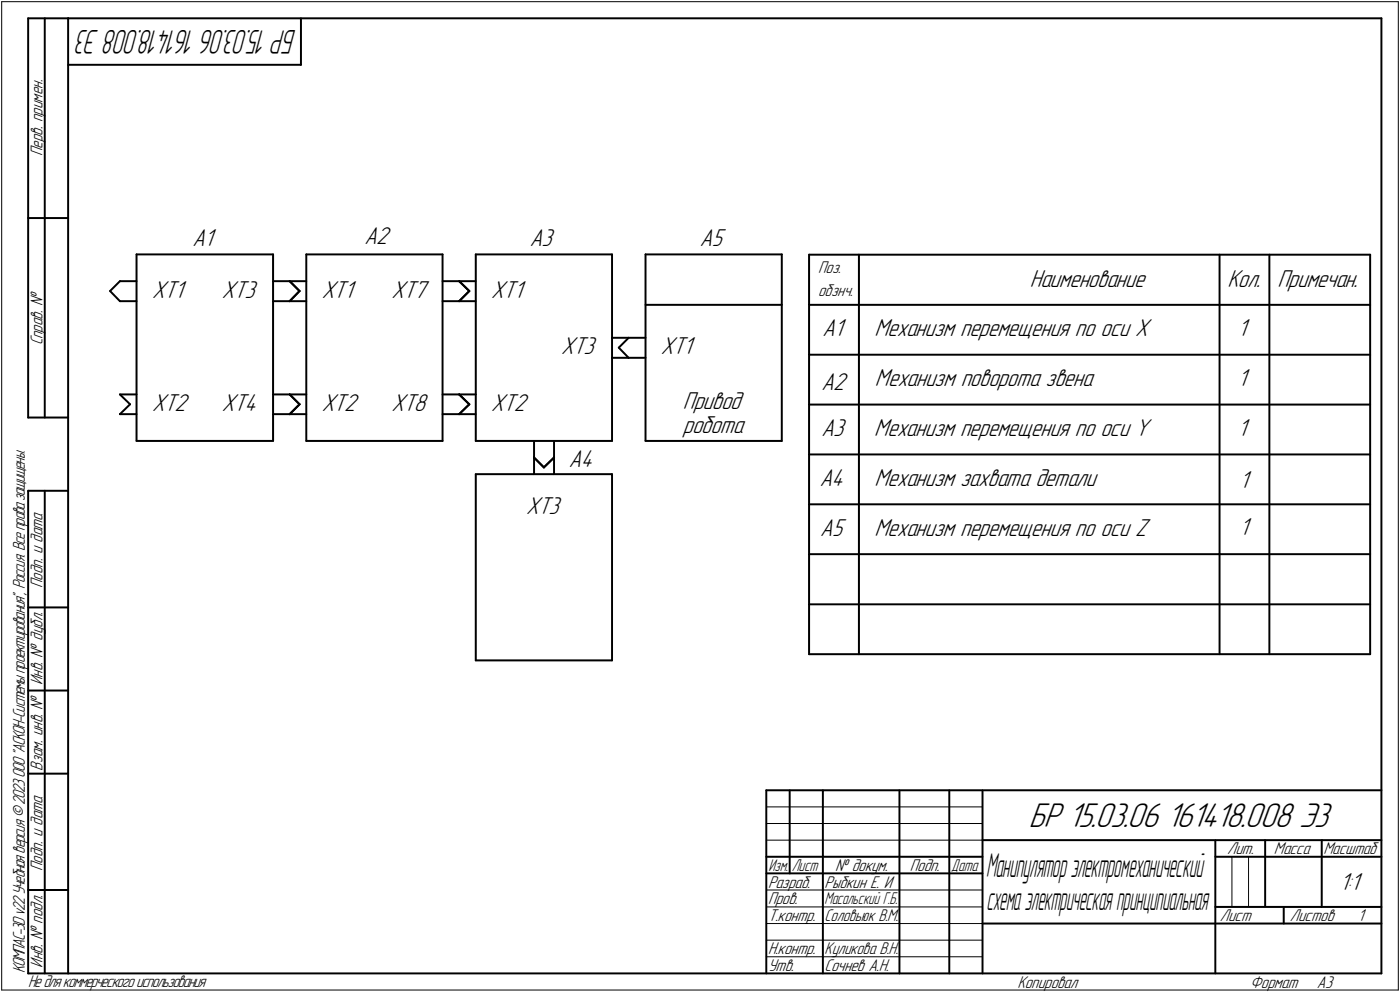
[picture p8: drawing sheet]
<svg xmlns="http://www.w3.org/2000/svg" width="421mm" height="298mm" viewBox="0 0 421 298" stroke-linecap="round" stroke-linejoin="round" font-family="sans-serif">
<defs><g id="words">
<g font-size="10.9">
<text x="309.4" y="248.5">БР 15.03.06</text>
<text x="350.9" y="248.5">161418.008 Э3</text>
</g>
<g font-size="10.6">
<text x="58.9" y="9" transform="rotate(-180 58.9 9)">161418.008 Э3</text>
<text x="89.1" y="9" transform="rotate(-180 89.1 9)">БР 15.03.06</text>
</g>
<g font-size="10.5">
<text x="296.6" y="263.5">Манипуляторэлектромеханический</text>
<text x="296.7" y="273.5">схемаэлектрическаяпринципиальная</text>
</g>
<g font-size="7.8">
<text x="57.8" y="73.9">A1</text>
<text x="109.6" y="73.3">A2</text>
<text x="159.3" y="73.9">A3</text>
<text x="210.5" y="73.9">A5</text>
<text x="45.8" y="89.5">XT1</text>
<text x="66.8" y="89.5">XT3</text>
<text x="96.8" y="89.5">XT1</text>
<text x="117.8" y="89.5">XT7</text>
<text x="147.8" y="89.5">XT1</text>
<text x="309.7" y="86.1">Наименование</text>
<text x="369.1" y="86.1">Кол.</text>
<text x="384.2" y="86.1">Примечан.</text>
<text x="247.3" y="101.1">A1</text>
<text x="263" y="101.1">Механизм перемещения по оси X</text>
<text x="372.3" y="101.1">1</text>
<text x="168.8" y="106.5">XT3</text>
<text x="198.8" y="106.5">XT1</text>
<text x="247" y="117.1">A2</text>
<text x="263.1" y="116.1">Механизм поворота звена</text>
<text x="372.3" y="116">1</text>
<text x="45.8" y="123.5">XT2</text>
<text x="66.8" y="123.5">XT4</text>
<text x="96.8" y="123.5">XT2</text>
<text x="117.8" y="123.5">XT8</text>
<text x="147.8" y="123.5">XT2</text>
<text x="205.3" y="123">Привод</text>
<text x="205.3" y="130.1">робота</text>
<text x="247" y="131.1">A3</text>
<text x="262.9" y="131.1">Механизм перемещения по оси Y</text>
<text x="372.3" y="131.1">1</text>
<text x="171.1" y="140.4">A4</text>
<text x="246.5" y="146.1">A4</text>
<text x="263" y="146.1">Механизм захвата детали</text>
<text x="372.8" y="146.6">1</text>
<text x="158.3" y="154.5">XT3</text>
<text x="246.7" y="161.1">A5</text>
<text x="263" y="161.1">Механизм перемещения по оси Z</text>
<text x="372.8" y="160.8">1</text>
<text x="402.9" y="267.5">1:1</text>
</g>
<g font-size="5.4">
<text x="12.8" y="46.9" transform="rotate(-90 12.8 46.9)">Перв. примен.</text>
<text x="246.1" y="82">Поз.</text>
<text x="246.1" y="89">обзнч.</text>
<text x="12.8" y="103.8" transform="rotate(-90 12.8 103.8)">Справ. !</text>
<text x="12.8" y="176.7" transform="rotate(-90 12.8 176.7)">Подп. и дата</text>
<text x="12.8" y="205.8" transform="rotate(-90 12.8 205.8)">Инв. ! дубл.</text>
<text x="12.8" y="231.6" transform="rotate(-90 12.8 231.6)">Взам. инв. !</text>
<text x="369.1" y="256.8">Лит.</text>
<text x="383.1" y="256.8">Масса</text>
<text x="398" y="256.8">Масштаб</text>
<text x="12.8" y="261.7" transform="rotate(-90 12.8 261.7)">Подп. и дата</text>
<text x="251.2" y="261.8">! докум.</text>
<text x="273.6" y="261.8">Подп.</text>
<text x="231" y="266.8">Разраб.</text>
<text x="248" y="266.8">Рыбкин Е. И</text>
<text x="231" y="271.8">Пров.</text>
<text x="231" y="276.8">Т.контр.</text>
<text x="248" y="276.8">Соловьюк В.М.</text>
<text x="366.9" y="276.8">Лист</text>
<text x="387.9" y="276.8">Листов</text>
<text x="408.4" y="276.8">1</text>
<text x="231" y="286.8">Н.контр.</text>
<text x="248" y="286.8">Куликова В.Н.</text>
<text x="7.5" y="292.5" transform="rotate(-90 7.5 292.5)">КОМПАС-3Dv22Учебнаяверсия©2023ООО&quot;АСКОН-Системыпроектирования&quot;, Россия. Всеправазащищены.</text>
<text x="12.8" y="290.8" transform="rotate(-90 12.8 290.8)">Инв. ! подл.</text>
<text x="231" y="291.8">Утв.</text>
<text x="248" y="291.8">Сочнев А.Н.</text>
<text x="8.5" y="296.7">Недлякоммерческогоиспользования</text>
<text x="306" y="296.8">Копировал</text>
<text x="376" y="296.8">Формат</text>
<text x="396" y="296.8">A3</text>
</g>
<g font-size="5.3">
<text x="231.1" y="261.8">Изм.</text>
<text x="238.1" y="261.8">Лист</text>
<text x="286.1" y="261.8">Дата</text>
<text x="248" y="271.8">Масальский Г.Б.</text>
</g>
</g></defs>
<g fill="none" stroke="#000" stroke-width=".59">
<path d="M8.5 5.5v120zM8.5 5.5h12zM13.5 5.5v120zM20.5 5.5v287zM20.5 5.5h395zM20.5 19.5h70zM90.5 5.5v14zM415.5 5.5v287zM8.5 65.5h12zM41.1 76.5h41zM41.1 76.5v56zM82.1 76.5v56z"/>
<path d="M92.1 76.5h41zM92.1 76.5v56zM133.1 76.5v56zM143.1 76.5h41zM143.1 76.5v56zM184.1 76.5v56zM194.1 76.5h41zM194.1 76.5v56zM235.1 76.5v56zM243.3 76.5v120.1zM243.3 76.5h168.8zM258.3 76.5v120.1z"/>
<path d="M366.8 76.5v120.1zM381.8 76.5v120.1zM412.1 76.5v120.1zM33.1 87.5l3 3zM36.1 84.5h5zM36.1 90.5h5zM36.1 84.5l-3 3zM82.1 84.5h5zM82.1 90.5h5zM87.1 84.5l3 3zM87.1 84.5h5zM87.1 90.5h5z"/>
<path d="M90.1 87.5l-3 3zM133.1 84.5h5zM133.1 90.5h5zM138.1 90.5l3-3zM138.1 84.5l3 3zM138.1 84.5h5zM138.1 90.5h5zM194.1 91.6h41zM243.3 91.6h168.8zM36.1 118.5h5zM36.1 118.5l3 3zM82.1 118.5h5z"/>
<path d="M87.1 118.5l3 3zM87.1 118.5h5zM133.1 118.5h5zM138.1 118.5l3 3zM138.1 118.5h5zM184.1 101.5h5zM184.1 107.5h5zM186.1 104.5l3 3zM189.1 101.5h5zM189.1 107.5h5zM189.1 101.5l-3 3zM243.3 106.6h168.8z"/>
<path d="M8.5 125.5h12zM36.1 124.5h5zM36.1 124.5l3-3zM41.1 132.5h41zM82.1 124.5h5zM87.1 124.5l3-3zM87.1 124.5h5zM92.1 132.5h41zM133.1 124.5h5zM138.1 124.5l3-3zM138.1 124.5h5zM143.1 132.5h41z"/>
<path d="M160.6 132.5v5zM160.6 137.5l3 3zM160.6 137.5v5zM166.6 132.5v5zM166.6 137.5v5zM194.1 132.5h41zM243.3 121.6h168.8zM243.3 136.6h168.8zM8.5 147.5v145zM8.5 147.5h12zM13.5 147.5v145zM143.1 142.5h41z"/>
<path d="M143.1 142.5v56zM163.6 140.5l3-3zM184.1 142.5v56zM243.3 151.6h168.8zM243.3 166.5h168.8zM8.5 182.5h12zM143.1 198.5h41zM243.3 181.6h168.8zM243.3 196.6h168.8zM8.5 207.5h12zM8.5 232.5h12zM230.5 237.5h185z"/>
<path d="M230.5 237.5v55zM237.5 237.5v25zM247.5 237.5v55zM270.5 237.5v55zM285.5 237.5v55zM295.5 237.5v55zM230.5 257.5h65zM295.5 252.5h120zM365.5 252.5v40zM365.5 257.5h15zM380.5 252.5v20zM380.5 257.5h35z"/>
<path d="M397.5 252.5v20zM8.5 267.5h12zM230.5 262.5h65zM295.5 277.5h70zM365.5 277.5h50zM365.5 272.5h50zM386.1 272.5v5zM8.5 292.5h12zM20.5 292.5h395z"/>
</g>
<g fill="#fff" stroke="#fff" stroke-width=".3">
<path d="M45.7 83.9h10.8zM45.7 84h10.8zM45.7 84.1h10.8zM45.7 84.2h10.8zM45.7 84.2h10.8zM45.7 84.3h10.8zM45.7 84.4h10.8zM45.7 84.5h10.8zM45.7 84.6h10.8zM45.7 84.7h10.8zM45.7 84.8h10.8zM45.7 84.8h10.8zM45.7 84.9h10.8zM45.7 85h10.8zM45.7 85.1h10.8zM45.7 85.2h10.8zM45.7 85.3h10.8zM45.7 85.3h10.8zM45.7 85.4h10.8zM45.7 85.5h10.8zM45.7 85.6h10.8zM45.7 85.7h10.8zM45.7 85.8h10.8zM45.7 85.9h10.8zM45.7 85.9h10.8zM45.7 86h10.8zM45.7 86.1h10.8zM45.7 86.2h10.8zM45.7 86.3h10.8zM45.7 86.4h10.8zM45.7 86.4h10.8zM45.7 86.5h10.8zM45.7 86.6h10.8zM45.7 86.7h10.8zM45.7 86.8h10.8zM45.7 86.9h10.8zM45.7 87h10.8zM45.7 87h10.8zM45.7 87.1h10.8zM45.7 87.2h10.8zM45.7 87.3h10.8zM45.7 87.4h10.8zM45.7 87.5h10.8zM45.7 87.5h10.8zM45.7 87.6h10.8zM45.7 87.7h10.8zM45.7 87.8h10.8zM45.7 87.9h10.8zM45.7 88h10.8zM45.7 88.1h10.8zM45.7 88.1h10.8zM45.7 88.2h10.8zM45.7 88.3h10.8zM45.7 88.4h10.8zM45.7 88.5h10.8zM45.7 88.6h10.8zM45.7 88.6h10.8zM45.7 88.7h10.8zM45.7 88.8h10.8zM45.7 88.9h10.8zM45.7 89h10.8zM45.7 89.1h10.8zM45.7 89.2h10.8zM45.7 89.2h10.8zM45.7 89.3h10.8zM45.7 89.4h10.8zM45.7 89.5h10.8zM45.7 89.6h10.8zM45.7 89.7h10.8zM45.7 89.7h10.8zM45.7 89.8h10.8zM45.7 89.9h10.8zM45.7 90h10.8zM45.7 90.1h10.8zM45.7 90.2h10.8zM45.7 90.3h10.8zM45.7 90.3h10.8zM45.7 90.4h10.8zM45.7 90.5h10.8zM45.7 90.6h10.8zM45.7 90.7h10.8zM45.7 90.8h10.8zM45.7 90.8h10.8zM45.7 90.9h10.8zM45.7 91h10.8z"/>
<path d="M45.7 117.9h11.8zM45.7 118h11.8zM45.7 118.1h11.8zM45.7 118.2h11.8zM45.7 118.3h11.8zM45.7 118.4h11.8zM45.7 118.4h11.8zM45.7 118.5h11.8zM45.7 118.6h11.8zM45.7 118.7h11.8zM45.7 118.8h11.8zM45.7 118.9h11.8zM45.7 119h11.8zM45.7 119h11.8zM45.7 119.1h11.8zM45.7 119.2h11.8zM45.7 119.3h11.8zM45.7 119.4h11.8zM45.7 119.5h11.8zM45.7 119.5h11.8zM45.7 119.6h11.8zM45.7 119.7h11.8zM45.7 119.8h11.8zM45.7 119.9h11.8zM45.7 120h11.8zM45.7 120.1h11.8zM45.7 120.1h11.8zM45.7 120.2h11.8zM45.7 120.3h11.8zM45.7 120.4h11.8zM45.7 120.5h11.8zM45.7 120.6h11.8zM45.7 120.6h11.8zM45.7 120.7h11.8zM45.7 120.8h11.8zM45.7 120.9h11.8zM45.7 121h11.8zM45.7 121.1h11.8zM45.7 121.2h11.8zM45.7 121.2h11.8zM45.7 121.3h11.8zM45.7 121.4h11.8zM45.7 121.5h11.8zM45.7 121.6h11.8zM45.7 121.7h11.8zM45.7 121.8h11.8zM45.7 121.8h11.8zM45.7 121.9h11.8zM45.7 122h11.8zM45.7 122.1h11.8zM45.7 122.2h11.8zM45.7 122.3h11.8zM45.7 122.3h11.8zM45.7 122.4h11.8zM45.7 122.5h11.8zM45.7 122.6h11.8zM45.7 122.7h11.8zM45.7 122.8h11.8zM45.7 122.9h11.8zM45.7 122.9h11.8zM45.7 123h11.8zM45.7 123.1h11.8zM45.7 123.2h11.8zM45.7 123.3h11.8zM45.7 123.4h11.8zM45.7 123.4h11.8zM45.7 123.5h11.8zM45.7 123.6h11.8zM45.7 123.7h11.8zM45.7 123.8h11.8zM45.7 123.9h11.8zM45.7 124h11.8zM45.7 124h11.8zM45.7 124.1h11.8zM45.7 124.2h11.8zM45.7 124.3h11.8zM45.7 124.4h11.8zM45.7 124.5h11.8zM45.7 124.5h11.8zM45.7 124.6h11.8zM45.7 124.7h11.8zM45.7 124.8h11.8zM45.7 124.9h11.8zM45.7 125h11.8z"/>
<path d="M96.8 83.9h10.6zM96.8 84h10.6zM96.8 84.1h10.6zM96.8 84.2h10.6zM96.8 84.2h10.6zM96.8 84.3h10.6zM96.8 84.4h10.6zM96.8 84.5h10.6zM96.8 84.6h10.6zM96.8 84.7h10.6zM96.8 84.8h10.6zM96.8 84.8h10.6zM96.8 84.9h10.6zM96.8 85h10.6zM96.8 85.1h10.6zM96.8 85.2h10.6zM96.8 85.3h10.6zM96.8 85.3h10.6zM96.8 85.4h10.6zM96.8 85.5h10.6zM96.8 85.6h10.6zM96.8 85.7h10.6zM96.8 85.8h10.6zM96.8 85.9h10.6zM96.8 85.9h10.6zM96.8 86h10.6zM96.8 86.1h10.6zM96.8 86.2h10.6zM96.8 86.3h10.6zM96.8 86.4h10.6zM96.8 86.4h10.6zM96.8 86.5h10.6zM96.8 86.6h10.6zM96.8 86.7h10.6zM96.8 86.8h10.6zM96.8 86.9h10.6zM96.8 87h10.6zM96.8 87h10.6zM96.8 87.1h10.6zM96.8 87.2h10.6zM96.8 87.3h10.6zM96.8 87.4h10.6zM96.8 87.5h10.6zM96.8 87.5h10.6zM96.8 87.6h10.6zM96.8 87.7h10.6zM96.8 87.8h10.6zM96.8 87.9h10.6zM96.8 88h10.6zM96.8 88.1h10.6zM96.8 88.1h10.6zM96.8 88.2h10.6zM96.8 88.3h10.6zM96.8 88.4h10.6zM96.8 88.5h10.6zM96.8 88.6h10.6zM96.8 88.6h10.6zM96.8 88.7h10.6zM96.8 88.8h10.6zM96.8 88.9h10.6zM96.8 89h10.6zM96.8 89.1h10.6zM96.8 89.2h10.6zM96.8 89.2h10.6zM96.8 89.3h10.6zM96.8 89.4h10.6zM96.8 89.5h10.6zM96.8 89.6h10.6zM96.8 89.7h10.6zM96.8 89.7h10.6zM96.8 89.8h10.6zM96.8 89.9h10.6zM96.8 90h10.6zM96.8 90.1h10.6zM96.8 90.2h10.6zM96.8 90.3h10.6zM96.8 90.3h10.6zM96.8 90.4h10.6zM96.8 90.5h10.6zM96.8 90.6h10.6zM96.8 90.7h10.6zM96.8 90.8h10.6zM96.8 90.8h10.6zM96.8 90.9h10.6zM96.8 91h10.6z"/>
<path d="M96.8 117.9h11.7zM96.8 118h11.7zM96.8 118.1h11.7zM96.8 118.2h11.7zM96.8 118.3h11.7zM96.8 118.4h11.7zM96.8 118.4h11.7zM96.8 118.5h11.7zM96.8 118.6h11.7zM96.8 118.7h11.7zM96.8 118.8h11.7zM96.8 118.9h11.7zM96.8 119h11.7zM96.8 119h11.7zM96.8 119.1h11.7zM96.8 119.2h11.7zM96.8 119.3h11.7zM96.8 119.4h11.7zM96.8 119.5h11.7zM96.8 119.5h11.7zM96.8 119.6h11.7zM96.8 119.7h11.7zM96.8 119.8h11.7zM96.8 119.9h11.7zM96.8 120h11.7zM96.8 120.1h11.7zM96.8 120.1h11.7zM96.8 120.2h11.7zM96.8 120.3h11.7zM96.8 120.4h11.7zM96.8 120.5h11.7zM96.8 120.6h11.7zM96.8 120.6h11.7zM96.8 120.7h11.7zM96.8 120.8h11.7zM96.8 120.9h11.7zM96.8 121h11.7zM96.8 121.1h11.7zM96.8 121.2h11.7zM96.8 121.2h11.7zM96.8 121.3h11.7zM96.8 121.4h11.7zM96.8 121.5h11.7zM96.8 121.6h11.7zM96.8 121.7h11.7zM96.8 121.8h11.7zM96.8 121.8h11.7zM96.8 121.9h11.7zM96.8 122h11.7zM96.8 122.1h11.7zM96.8 122.2h11.7zM96.8 122.3h11.7zM96.8 122.3h11.7zM96.8 122.4h11.7zM96.8 122.5h11.7zM96.8 122.6h11.7zM96.8 122.7h11.7zM96.8 122.8h11.7zM96.8 122.9h11.7zM96.8 122.9h11.7zM96.8 123h11.7zM96.8 123.1h11.7zM96.8 123.2h11.7zM96.8 123.3h11.7zM96.8 123.4h11.7zM96.8 123.4h11.7zM96.8 123.5h11.7zM96.8 123.6h11.7zM96.8 123.7h11.7zM96.8 123.8h11.7zM96.8 123.9h11.7zM96.8 124h11.7zM96.8 124h11.7zM96.8 124.1h11.7zM96.8 124.2h11.7zM96.8 124.3h11.7zM96.8 124.4h11.7zM96.8 124.5h11.7zM96.8 124.5h11.7zM96.8 124.6h11.7zM96.8 124.7h11.7zM96.8 124.8h11.7zM96.8 124.9h11.7zM96.8 125h11.7z"/>
<path d="M147.7 83.9h10.7zM147.7 84h10.7zM147.7 84.1h10.7zM147.7 84.2h10.7zM147.7 84.2h10.7zM147.7 84.3h10.7zM147.7 84.4h10.7zM147.7 84.5h10.7zM147.7 84.6h10.7zM147.7 84.7h10.7zM147.7 84.8h10.7zM147.7 84.8h10.7zM147.7 84.9h10.7zM147.7 85h10.7zM147.7 85.1h10.7zM147.7 85.2h10.7zM147.7 85.3h10.7zM147.7 85.3h10.7zM147.7 85.4h10.7zM147.7 85.5h10.7zM147.7 85.6h10.7zM147.7 85.7h10.7zM147.7 85.8h10.7zM147.7 85.9h10.7zM147.7 85.9h10.7zM147.7 86h10.7zM147.7 86.1h10.7zM147.7 86.2h10.7zM147.7 86.3h10.7zM147.7 86.4h10.7zM147.7 86.4h10.7zM147.7 86.5h10.7zM147.7 86.6h10.7zM147.7 86.7h10.7zM147.7 86.8h10.7zM147.7 86.9h10.7zM147.7 87h10.7zM147.7 87h10.7zM147.7 87.1h10.7zM147.7 87.2h10.7zM147.7 87.3h10.7zM147.7 87.4h10.7zM147.7 87.5h10.7zM147.7 87.5h10.7zM147.7 87.6h10.7zM147.7 87.7h10.7zM147.7 87.8h10.7zM147.7 87.9h10.7zM147.7 88h10.7zM147.7 88.1h10.7zM147.7 88.1h10.7zM147.7 88.2h10.7zM147.7 88.3h10.7zM147.7 88.4h10.7zM147.7 88.5h10.7zM147.7 88.6h10.7zM147.7 88.6h10.7zM147.7 88.7h10.7zM147.7 88.8h10.7zM147.7 88.9h10.7zM147.7 89h10.7zM147.7 89.1h10.7zM147.7 89.2h10.7zM147.7 89.2h10.7zM147.7 89.3h10.7zM147.7 89.4h10.7zM147.7 89.5h10.7zM147.7 89.6h10.7zM147.7 89.7h10.7zM147.7 89.7h10.7zM147.7 89.8h10.7zM147.7 89.9h10.7zM147.7 90h10.7zM147.7 90.1h10.7zM147.7 90.2h10.7zM147.7 90.3h10.7zM147.7 90.3h10.7zM147.7 90.4h10.7zM147.7 90.5h10.7zM147.7 90.6h10.7zM147.7 90.7h10.7zM147.7 90.8h10.7zM147.7 90.8h10.7zM147.7 90.9h10.7zM147.7 91h10.7z"/>
<path d="M147.7 117.9h11.8zM147.7 118h11.8zM147.7 118.1h11.8zM147.7 118.2h11.8zM147.7 118.3h11.8zM147.7 118.4h11.8zM147.7 118.4h11.8zM147.7 118.5h11.8zM147.7 118.6h11.8zM147.7 118.7h11.8zM147.7 118.8h11.8zM147.7 118.9h11.8zM147.7 119h11.8zM147.7 119h11.8zM147.7 119.1h11.8zM147.7 119.2h11.8zM147.7 119.3h11.8zM147.7 119.4h11.8zM147.7 119.5h11.8zM147.7 119.5h11.8zM147.7 119.6h11.8zM147.7 119.7h11.8zM147.7 119.8h11.8zM147.7 119.9h11.8zM147.7 120h11.8zM147.7 120.1h11.8zM147.7 120.1h11.8zM147.7 120.2h11.8zM147.7 120.3h11.8zM147.7 120.4h11.8zM147.7 120.5h11.8zM147.7 120.6h11.8zM147.7 120.6h11.8zM147.7 120.7h11.8zM147.7 120.8h11.8zM147.7 120.9h11.8zM147.7 121h11.8zM147.7 121.1h11.8zM147.7 121.2h11.8zM147.7 121.2h11.8zM147.7 121.3h11.8zM147.7 121.4h11.8zM147.7 121.5h11.8zM147.7 121.6h11.8zM147.7 121.7h11.8zM147.7 121.8h11.8zM147.7 121.8h11.8zM147.7 121.9h11.8zM147.7 122h11.8zM147.7 122.1h11.8zM147.7 122.2h11.8zM147.7 122.3h11.8zM147.7 122.3h11.8zM147.7 122.4h11.8zM147.7 122.5h11.8zM147.7 122.6h11.8zM147.7 122.7h11.8zM147.7 122.8h11.8zM147.7 122.9h11.8zM147.7 122.9h11.8zM147.7 123h11.8zM147.7 123.1h11.8zM147.7 123.2h11.8zM147.7 123.3h11.8zM147.7 123.4h11.8zM147.7 123.4h11.8zM147.7 123.5h11.8zM147.7 123.6h11.8zM147.7 123.7h11.8zM147.7 123.8h11.8zM147.7 123.9h11.8zM147.7 124h11.8zM147.7 124h11.8zM147.7 124.1h11.8zM147.7 124.2h11.8zM147.7 124.3h11.8zM147.7 124.4h11.8zM147.7 124.5h11.8zM147.7 124.5h11.8zM147.7 124.6h11.8zM147.7 124.7h11.8zM147.7 124.8h11.8zM147.7 124.9h11.8zM147.7 125h11.8z"/>
<path d="M198.8 100.9h10.7zM198.8 101h10.7zM198.8 101.1h10.7zM198.8 101.2h10.7zM198.8 101.3h10.7zM198.8 101.3h10.7zM198.8 101.4h10.7zM198.8 101.5h10.7zM198.8 101.6h10.7zM198.8 101.7h10.7zM198.8 101.8h10.7zM198.8 101.9h10.7zM198.8 101.9h10.7zM198.8 102h10.7zM198.8 102.1h10.7zM198.8 102.2h10.7zM198.8 102.3h10.7zM198.8 102.4h10.7zM198.8 102.4h10.7zM198.8 102.5h10.7zM198.8 102.6h10.7zM198.8 102.7h10.7zM198.8 102.8h10.7zM198.8 102.9h10.7zM198.8 103h10.7zM198.8 103h10.7zM198.8 103.1h10.7zM198.8 103.2h10.7zM198.8 103.3h10.7zM198.8 103.4h10.7zM198.8 103.5h10.7zM198.8 103.5h10.7zM198.8 103.6h10.7zM198.8 103.7h10.7zM198.8 103.8h10.7zM198.8 103.9h10.7zM198.8 104h10.7zM198.8 104.1h10.7zM198.8 104.1h10.7zM198.8 104.2h10.7zM198.8 104.3h10.7zM198.8 104.4h10.7zM198.8 104.5h10.7zM198.8 104.6h10.7zM198.8 104.6h10.7zM198.8 104.7h10.7zM198.8 104.8h10.7zM198.8 104.9h10.7zM198.8 105h10.7zM198.8 105.1h10.7zM198.8 105.2h10.7zM198.8 105.2h10.7zM198.8 105.3h10.7zM198.8 105.4h10.7zM198.8 105.5h10.7zM198.8 105.6h10.7zM198.8 105.7h10.7zM198.8 105.7h10.7zM198.8 105.8h10.7zM198.8 105.9h10.7zM198.8 106h10.7zM198.8 106.1h10.7zM198.8 106.2h10.7zM198.8 106.3h10.7zM198.8 106.3h10.7zM198.8 106.4h10.7zM198.8 106.5h10.7zM198.8 106.6h10.7zM198.8 106.7h10.7zM198.8 106.8h10.7zM198.8 106.8h10.7zM198.8 106.9h10.7zM198.8 107h10.7zM198.8 107.1h10.7zM198.8 107.2h10.7zM198.8 107.3h10.7zM198.8 107.4h10.7zM198.8 107.4h10.7zM198.8 107.5h10.7zM198.8 107.6h10.7zM198.8 107.7h10.7zM198.8 107.8h10.7zM198.8 107.9h10.7zM198.8 107.9h10.7z"/>
<path d="M158.2 148.9h11.4zM158.2 149h11.4zM158.2 149.1h11.4zM158.2 149.2h11.4zM158.2 149.3h11.4zM158.2 149.4h11.4zM158.2 149.4h11.4zM158.2 149.5h11.4zM158.2 149.6h11.4zM158.2 149.7h11.4zM158.2 149.8h11.4zM158.2 149.9h11.4zM158.2 149.9h11.4zM158.2 150h11.4zM158.2 150.1h11.4zM158.2 150.2h11.4zM158.2 150.3h11.4zM158.2 150.4h11.4zM158.2 150.5h11.4zM158.2 150.5h11.4zM158.2 150.6h11.4zM158.2 150.7h11.4zM158.2 150.8h11.4zM158.2 150.9h11.4zM158.2 151h11.4zM158.2 151h11.4zM158.2 151.1h11.4zM158.2 151.2h11.4zM158.2 151.3h11.4zM158.2 151.4h11.4zM158.2 151.5h11.4zM158.2 151.6h11.4zM158.2 151.6h11.4zM158.2 151.7h11.4zM158.2 151.8h11.4zM158.2 151.9h11.4zM158.2 152h11.4zM158.2 152.1h11.4zM158.2 152.1h11.4zM158.2 152.2h11.4zM158.2 152.3h11.4zM158.2 152.4h11.4zM158.2 152.5h11.4zM158.2 152.6h11.4zM158.2 152.7h11.4zM158.2 152.7h11.4zM158.2 152.8h11.4zM158.2 152.9h11.4zM158.2 153h11.4zM158.2 153.1h11.4zM158.2 153.2h11.4zM158.2 153.2h11.4zM158.2 153.3h11.4zM158.2 153.4h11.4zM158.2 153.5h11.4zM158.2 153.6h11.4zM158.2 153.7h11.4zM158.2 153.8h11.4zM158.2 153.8h11.4zM158.2 153.9h11.4zM158.2 154h11.4zM158.2 154.1h11.4zM158.2 154.2h11.4zM158.2 154.3h11.4zM158.2 154.3h11.4zM158.2 154.4h11.4zM158.2 154.5h11.4zM158.2 154.6h11.4zM158.2 154.7h11.4zM158.2 154.8h11.4zM158.2 154.9h11.4zM158.2 154.9h11.4zM158.2 155h11.4zM158.2 155.1h11.4zM158.2 155.2h11.4zM158.2 155.3h11.4zM158.2 155.4h11.4zM158.2 155.4h11.4zM158.2 155.5h11.4zM158.2 155.6h11.4zM158.2 155.7h11.4zM158.2 155.8h11.4zM158.2 155.9h11.4zM158.2 156h11.4z"/>
<path d="M66.8 83.9h11.3zM66.8 84h11.3zM66.8 84.1h11.3zM66.8 84.2h11.3zM66.8 84.2h11.3zM66.8 84.3h11.3zM66.8 84.4h11.3zM66.8 84.5h11.3zM66.8 84.6h11.3zM66.8 84.7h11.3zM66.8 84.8h11.3zM66.8 84.8h11.3zM66.8 84.9h11.3zM66.8 85h11.3zM66.8 85.1h11.3zM66.8 85.2h11.3zM66.8 85.3h11.3zM66.8 85.3h11.3zM66.8 85.4h11.3zM66.8 85.5h11.3zM66.8 85.6h11.3zM66.8 85.7h11.3zM66.8 85.8h11.3zM66.8 85.9h11.3zM66.8 85.9h11.3zM66.8 86h11.3zM66.8 86.1h11.3zM66.8 86.2h11.3zM66.8 86.3h11.3zM66.8 86.4h11.3zM66.8 86.4h11.3zM66.8 86.5h11.3zM66.8 86.6h11.3zM66.8 86.7h11.3zM66.8 86.8h11.3zM66.8 86.9h11.3zM66.8 87h11.3zM66.8 87h11.3zM66.8 87.1h11.3zM66.8 87.2h11.3zM66.8 87.3h11.3zM66.8 87.4h11.3zM66.8 87.5h11.3zM66.8 87.5h11.3zM66.8 87.6h11.3zM66.8 87.7h11.3zM66.8 87.8h11.3zM66.8 87.9h11.3zM66.8 88h11.3zM66.8 88.1h11.3zM66.8 88.1h11.3zM66.8 88.2h11.3zM66.8 88.3h11.3zM66.8 88.4h11.3zM66.8 88.5h11.3zM66.8 88.6h11.3zM66.8 88.6h11.3zM66.8 88.7h11.3zM66.8 88.8h11.3zM66.8 88.9h11.3zM66.8 89h11.3zM66.8 89.1h11.3zM66.8 89.2h11.3zM66.8 89.2h11.3zM66.8 89.3h11.3zM66.8 89.4h11.3zM66.8 89.5h11.3zM66.8 89.6h11.3zM66.8 89.7h11.3zM66.8 89.7h11.3zM66.8 89.8h11.3zM66.8 89.9h11.3zM66.8 90h11.3zM66.8 90.1h11.3zM66.8 90.2h11.3zM66.8 90.3h11.3zM66.8 90.3h11.3zM66.8 90.4h11.3zM66.8 90.5h11.3zM66.8 90.6h11.3zM66.8 90.7h11.3zM66.8 90.8h11.3zM66.8 90.8h11.3zM66.8 90.9h11.3zM66.8 91h11.3z"/>
<path d="M66.8 117.9h11.7zM66.8 118h11.7zM66.8 118.1h11.7zM66.8 118.2h11.7zM66.8 118.3h11.7zM66.8 118.4h11.7zM66.8 118.4h11.7zM66.8 118.5h11.7zM66.8 118.6h11.7zM66.8 118.7h11.7zM66.8 118.8h11.7zM66.8 118.9h11.7zM66.8 119h11.7zM66.8 119h11.7zM66.8 119.1h11.7zM66.8 119.2h11.7zM66.8 119.3h11.7zM66.8 119.4h11.7zM66.8 119.5h11.7zM66.8 119.5h11.7zM66.8 119.6h11.7zM66.8 119.7h11.7zM66.8 119.8h11.7zM66.8 119.9h11.7zM66.8 120h11.7zM66.8 120.1h11.7zM66.8 120.1h11.7zM66.8 120.2h11.7zM66.8 120.3h11.7zM66.8 120.4h11.7zM66.8 120.5h11.7zM66.8 120.6h11.7zM66.8 120.6h11.7zM66.8 120.7h11.7zM66.8 120.8h11.7zM66.8 120.9h11.7zM66.8 121h11.7zM66.8 121.1h11.7zM66.8 121.2h11.7zM66.8 121.2h11.7zM66.8 121.3h11.7zM66.8 121.4h11.7zM66.8 121.5h11.7zM66.8 121.6h11.7zM66.8 121.7h11.7zM66.8 121.8h11.7zM66.8 121.8h11.7zM66.8 121.9h11.7zM66.8 122h11.7zM66.8 122.1h11.7zM66.8 122.2h11.7zM66.8 122.3h11.7zM66.8 122.3h11.7zM66.8 122.4h11.7zM66.8 122.5h11.7zM66.8 122.6h11.7zM66.8 122.7h11.7zM66.8 122.8h11.7zM66.8 122.9h11.7zM66.8 122.9h11.7zM66.8 123h11.7zM66.8 123.1h11.7zM66.8 123.2h11.7zM66.8 123.3h11.7zM66.8 123.4h11.7zM66.8 123.4h11.7zM66.8 123.5h11.7zM66.8 123.6h11.7zM66.8 123.7h11.7zM66.8 123.8h11.7zM66.8 123.9h11.7zM66.8 124h11.7zM66.8 124h11.7zM66.8 124.1h11.7zM66.8 124.2h11.7zM66.8 124.3h11.7zM66.8 124.4h11.7zM66.8 124.5h11.7zM66.8 124.5h11.7zM66.8 124.6h11.7zM66.8 124.7h11.7zM66.8 124.8h11.7zM66.8 124.9h11.7zM66.8 125h11.7z"/>
<path d="M117.8 83.9h11.7zM117.8 84h11.7zM117.8 84.1h11.7zM117.8 84.2h11.7zM117.8 84.2h11.7zM117.8 84.3h11.7zM117.8 84.4h11.7zM117.8 84.5h11.7zM117.8 84.6h11.7zM117.8 84.7h11.7zM117.8 84.8h11.7zM117.8 84.8h11.7zM117.8 84.9h11.7zM117.8 85h11.7zM117.8 85.1h11.7zM117.8 85.2h11.7zM117.8 85.3h11.7zM117.8 85.3h11.7zM117.8 85.4h11.7zM117.8 85.5h11.7zM117.8 85.6h11.7zM117.8 85.7h11.7zM117.8 85.8h11.7zM117.8 85.9h11.7zM117.8 85.9h11.7zM117.8 86h11.7zM117.8 86.1h11.7zM117.8 86.2h11.7zM117.8 86.3h11.7zM117.8 86.4h11.7zM117.8 86.4h11.7zM117.8 86.5h11.7zM117.8 86.6h11.7zM117.8 86.7h11.7zM117.8 86.8h11.7zM117.8 86.9h11.7zM117.8 87h11.7zM117.8 87h11.7zM117.8 87.1h11.7zM117.8 87.2h11.7zM117.8 87.3h11.7zM117.8 87.4h11.7zM117.8 87.5h11.7zM117.8 87.5h11.7zM117.8 87.6h11.7zM117.8 87.7h11.7zM117.8 87.8h11.7zM117.8 87.9h11.7zM117.8 88h11.7zM117.8 88.1h11.7zM117.8 88.1h11.7zM117.8 88.2h11.7zM117.8 88.3h11.7zM117.8 88.4h11.7zM117.8 88.5h11.7zM117.8 88.6h11.7zM117.8 88.6h11.7zM117.8 88.7h11.7zM117.8 88.8h11.7zM117.8 88.9h11.7zM117.8 89h11.7zM117.8 89.1h11.7zM117.8 89.2h11.7zM117.8 89.2h11.7zM117.8 89.3h11.7zM117.8 89.4h11.7zM117.8 89.5h11.7zM117.8 89.6h11.7zM117.8 89.7h11.7zM117.8 89.7h11.7zM117.8 89.8h11.7zM117.8 89.9h11.7zM117.8 90h11.7zM117.8 90.1h11.7zM117.8 90.2h11.7zM117.8 90.3h11.7zM117.8 90.3h11.7zM117.8 90.4h11.7zM117.8 90.5h11.7zM117.8 90.6h11.7zM117.8 90.7h11.7zM117.8 90.8h11.7zM117.8 90.8h11.7zM117.8 90.9h11.7zM117.8 91h11.7z"/>
<path d="M117.8 117.9h11.7zM117.8 118h11.7zM117.8 118.1h11.7zM117.8 118.2h11.7zM117.8 118.3h11.7zM117.8 118.4h11.7zM117.8 118.4h11.7zM117.8 118.5h11.7zM117.8 118.6h11.7zM117.8 118.7h11.7zM117.8 118.8h11.7zM117.8 118.9h11.7zM117.8 119h11.7zM117.8 119h11.7zM117.8 119.1h11.7zM117.8 119.2h11.7zM117.8 119.3h11.7zM117.8 119.4h11.7zM117.8 119.5h11.7zM117.8 119.5h11.7zM117.8 119.6h11.7zM117.8 119.7h11.7zM117.8 119.8h11.7zM117.8 119.9h11.7zM117.8 120h11.7zM117.8 120.1h11.7zM117.8 120.1h11.7zM117.8 120.2h11.7zM117.8 120.3h11.7zM117.8 120.4h11.7zM117.8 120.5h11.7zM117.8 120.6h11.7zM117.8 120.6h11.7zM117.8 120.7h11.7zM117.8 120.8h11.7zM117.8 120.9h11.7zM117.8 121h11.7zM117.8 121.1h11.7zM117.8 121.2h11.7zM117.8 121.2h11.7zM117.8 121.3h11.7zM117.8 121.4h11.7zM117.8 121.5h11.7zM117.8 121.6h11.7zM117.8 121.7h11.7zM117.8 121.8h11.7zM117.8 121.8h11.7zM117.8 121.9h11.7zM117.8 122h11.7zM117.8 122.1h11.7zM117.8 122.2h11.7zM117.8 122.3h11.7zM117.8 122.3h11.7zM117.8 122.4h11.7zM117.8 122.5h11.7zM117.8 122.6h11.7zM117.8 122.7h11.7zM117.8 122.8h11.7zM117.8 122.9h11.7zM117.8 122.9h11.7zM117.8 123h11.7zM117.8 123.1h11.7zM117.8 123.2h11.7zM117.8 123.3h11.7zM117.8 123.4h11.7zM117.8 123.4h11.7zM117.8 123.5h11.7zM117.8 123.6h11.7zM117.8 123.7h11.7zM117.8 123.8h11.7zM117.8 123.9h11.7zM117.8 124h11.7zM117.8 124h11.7zM117.8 124.1h11.7zM117.8 124.2h11.7zM117.8 124.3h11.7zM117.8 124.4h11.7zM117.8 124.5h11.7zM117.8 124.5h11.7zM117.8 124.6h11.7zM117.8 124.7h11.7zM117.8 124.8h11.7zM117.8 124.9h11.7zM117.8 125h11.7z"/>
<path d="M168.7 100.9h11.4zM168.7 101h11.4zM168.7 101.1h11.4zM168.7 101.2h11.4zM168.7 101.3h11.4zM168.7 101.3h11.4zM168.7 101.4h11.4zM168.7 101.5h11.4zM168.7 101.6h11.4zM168.7 101.7h11.4zM168.7 101.8h11.4zM168.7 101.9h11.4zM168.7 101.9h11.4zM168.7 102h11.4zM168.7 102.1h11.4zM168.7 102.2h11.4zM168.7 102.3h11.4zM168.7 102.4h11.4zM168.7 102.4h11.4zM168.7 102.5h11.4zM168.7 102.6h11.4zM168.7 102.7h11.4zM168.7 102.8h11.4zM168.7 102.9h11.4zM168.7 103h11.4zM168.7 103h11.4zM168.7 103.1h11.4zM168.7 103.2h11.4zM168.7 103.3h11.4zM168.7 103.4h11.4zM168.7 103.5h11.4zM168.7 103.5h11.4zM168.7 103.6h11.4zM168.7 103.7h11.4zM168.7 103.8h11.4zM168.7 103.9h11.4zM168.7 104h11.4zM168.7 104.1h11.4zM168.7 104.1h11.4zM168.7 104.2h11.4zM168.7 104.3h11.4zM168.7 104.4h11.4zM168.7 104.5h11.4zM168.7 104.6h11.4zM168.7 104.6h11.4zM168.7 104.7h11.4zM168.7 104.8h11.4zM168.7 104.9h11.4zM168.7 105h11.4zM168.7 105.1h11.4zM168.7 105.2h11.4zM168.7 105.2h11.4zM168.7 105.3h11.4zM168.7 105.4h11.4zM168.7 105.5h11.4zM168.7 105.6h11.4zM168.7 105.7h11.4zM168.7 105.7h11.4zM168.7 105.8h11.4zM168.7 105.9h11.4zM168.7 106h11.4zM168.7 106.1h11.4zM168.7 106.2h11.4zM168.7 106.3h11.4zM168.7 106.3h11.4zM168.7 106.4h11.4zM168.7 106.5h11.4zM168.7 106.6h11.4zM168.7 106.7h11.4zM168.7 106.8h11.4zM168.7 106.8h11.4zM168.7 106.9h11.4zM168.7 107h11.4zM168.7 107.1h11.4zM168.7 107.2h11.4zM168.7 107.3h11.4zM168.7 107.4h11.4zM168.7 107.4h11.4zM168.7 107.5h11.4zM168.7 107.6h11.4zM168.7 107.7h11.4zM168.7 107.8h11.4zM168.7 107.9h11.4zM168.7 107.9h11.4z"/>
<path d="M57.8 68.3h7.6zM57.8 68.4h7.6zM57.8 68.5h7.6zM57.8 68.6h7.6zM57.8 68.7h7.6zM57.8 68.7h7.6zM57.8 68.8h7.6zM57.8 68.9h7.6zM57.8 69h7.6zM57.8 69.1h7.6zM57.8 69.2h7.6zM57.8 69.3h7.6zM57.8 69.3h7.6zM57.8 69.4h7.6zM57.8 69.5h7.6zM57.8 69.6h7.6zM57.8 69.7h7.6zM57.8 69.8h7.6zM57.8 69.8h7.6zM57.8 69.9h7.6zM57.8 70h7.6zM57.8 70.1h7.6zM57.8 70.2h7.6zM57.8 70.3h7.6zM57.8 70.4h7.6zM57.8 70.4h7.6zM57.8 70.5h7.6zM57.8 70.6h7.6zM57.8 70.7h7.6zM57.8 70.8h7.6zM57.8 70.9h7.6zM57.8 71h7.6zM57.8 71h7.6zM57.8 71.1h7.6zM57.8 71.2h7.6zM57.8 71.3h7.6zM57.8 71.4h7.6zM57.8 71.5h7.6zM57.8 71.5h7.6zM57.8 71.6h7.6zM57.8 71.7h7.6zM57.8 71.8h7.6zM57.8 71.9h7.6zM57.8 72h7.6zM57.8 72.1h7.6zM57.8 72.1h7.6zM57.8 72.2h7.6zM57.8 72.3h7.6zM57.8 72.4h7.6zM57.8 72.5h7.6zM57.8 72.6h7.6zM57.8 72.6h7.6zM57.8 72.7h7.6zM57.8 72.8h7.6zM57.8 72.9h7.6zM57.8 73h7.6zM57.8 73.1h7.6zM57.8 73.2h7.6zM57.8 73.2h7.6zM57.8 73.3h7.6zM57.8 73.4h7.6zM57.8 73.5h7.6zM57.8 73.6h7.6zM57.8 73.7h7.6zM57.8 73.7h7.6zM57.8 73.8h7.6zM57.8 73.9h7.6zM57.8 74h7.6zM57.8 74.1h7.6zM57.8 74.2h7.6zM57.8 74.3h7.6zM57.8 74.3h7.6zM57.8 74.4h7.6zM57.8 74.5h7.6zM57.8 74.6h7.6zM57.8 74.7h7.6zM57.8 74.8h7.6zM57.8 74.8h7.6zM57.8 74.9h7.6zM57.8 75h7.6zM57.8 75.1h7.6zM57.8 75.2h7.6zM57.8 75.3h7.6zM57.8 75.4h7.6z"/>
<path d="M109.6 67.6h8.6zM109.6 67.7h8.6zM109.6 67.8h8.6zM109.6 67.9h8.6zM109.6 68h8.6zM109.6 68.1h8.6zM109.6 68.2h8.6zM109.6 68.2h8.6zM109.6 68.3h8.6zM109.6 68.4h8.6zM109.6 68.5h8.6zM109.6 68.6h8.6zM109.6 68.7h8.6zM109.6 68.7h8.6zM109.6 68.8h8.6zM109.6 68.9h8.6zM109.6 69h8.6zM109.6 69.1h8.6zM109.6 69.2h8.6zM109.6 69.3h8.6zM109.6 69.3h8.6zM109.6 69.4h8.6zM109.6 69.5h8.6zM109.6 69.6h8.6zM109.6 69.7h8.6zM109.6 69.8h8.6zM109.6 69.8h8.6zM109.6 69.9h8.6zM109.6 70h8.6zM109.6 70.1h8.6zM109.6 70.2h8.6zM109.6 70.3h8.6zM109.6 70.4h8.6zM109.6 70.4h8.6zM109.6 70.5h8.6zM109.6 70.6h8.6zM109.6 70.7h8.6zM109.6 70.8h8.6zM109.6 70.9h8.6zM109.6 71h8.6zM109.6 71h8.6zM109.6 71.1h8.6zM109.6 71.2h8.6zM109.6 71.3h8.6zM109.6 71.4h8.6zM109.6 71.5h8.6zM109.6 71.5h8.6zM109.6 71.6h8.6zM109.6 71.7h8.6zM109.6 71.8h8.6zM109.6 71.9h8.6zM109.6 72h8.6zM109.6 72.1h8.6zM109.6 72.1h8.6zM109.6 72.2h8.6zM109.6 72.3h8.6zM109.6 72.4h8.6zM109.6 72.5h8.6zM109.6 72.6h8.6zM109.6 72.6h8.6zM109.6 72.7h8.6zM109.6 72.8h8.6zM109.6 72.9h8.6zM109.6 73h8.6zM109.6 73.1h8.6zM109.6 73.2h8.6zM109.6 73.2h8.6zM109.6 73.3h8.6zM109.6 73.4h8.6zM109.6 73.5h8.6zM109.6 73.6h8.6zM109.6 73.7h8.6zM109.6 73.7h8.6zM109.6 73.8h8.6zM109.6 73.9h8.6zM109.6 74h8.6zM109.6 74.1h8.6zM109.6 74.2h8.6zM109.6 74.3h8.6zM109.6 74.3h8.6zM109.6 74.4h8.6zM109.6 74.5h8.6zM109.6 74.6h8.6zM109.6 74.7h8.6zM109.6 74.8h8.6z"/>
<path d="M159.3 68.3h8.2zM159.3 68.4h8.2zM159.3 68.5h8.2zM159.3 68.6h8.2zM159.3 68.7h8.2zM159.3 68.7h8.2zM159.3 68.8h8.2zM159.3 68.9h8.2zM159.3 69h8.2zM159.3 69.1h8.2zM159.3 69.2h8.2zM159.3 69.3h8.2zM159.3 69.3h8.2zM159.3 69.4h8.2zM159.3 69.5h8.2zM159.3 69.6h8.2zM159.3 69.7h8.2zM159.3 69.8h8.2zM159.3 69.8h8.2zM159.3 69.9h8.2zM159.3 70h8.2zM159.3 70.1h8.2zM159.3 70.2h8.2zM159.3 70.3h8.2zM159.3 70.4h8.2zM159.3 70.4h8.2zM159.3 70.5h8.2zM159.3 70.6h8.2zM159.3 70.7h8.2zM159.3 70.8h8.2zM159.3 70.9h8.2zM159.3 71h8.2zM159.3 71h8.2zM159.3 71.1h8.2zM159.3 71.2h8.2zM159.3 71.3h8.2zM159.3 71.4h8.2zM159.3 71.5h8.2zM159.3 71.5h8.2zM159.3 71.6h8.2zM159.3 71.7h8.2zM159.3 71.8h8.2zM159.3 71.9h8.2zM159.3 72h8.2zM159.3 72.1h8.2zM159.3 72.1h8.2zM159.3 72.2h8.2zM159.3 72.3h8.2zM159.3 72.4h8.2zM159.3 72.5h8.2zM159.3 72.6h8.2zM159.3 72.6h8.2zM159.3 72.7h8.2zM159.3 72.8h8.2zM159.3 72.9h8.2zM159.3 73h8.2zM159.3 73.1h8.2zM159.3 73.2h8.2zM159.3 73.2h8.2zM159.3 73.3h8.2zM159.3 73.4h8.2zM159.3 73.5h8.2zM159.3 73.6h8.2zM159.3 73.7h8.2zM159.3 73.7h8.2zM159.3 73.8h8.2zM159.3 73.9h8.2zM159.3 74h8.2zM159.3 74.1h8.2zM159.3 74.2h8.2zM159.3 74.3h8.2zM159.3 74.3h8.2zM159.3 74.4h8.2zM159.3 74.5h8.2zM159.3 74.6h8.2zM159.3 74.7h8.2zM159.3 74.8h8.2zM159.3 74.8h8.2zM159.3 74.9h8.2zM159.3 75h8.2zM159.3 75.1h8.2zM159.3 75.2h8.2zM159.3 75.3h8.2zM159.3 75.4h8.2z"/>
<path d="M210.5 68.3h8.2zM210.5 68.4h8.2zM210.5 68.5h8.2zM210.5 68.6h8.2zM210.5 68.7h8.2zM210.5 68.7h8.2zM210.5 68.8h8.2zM210.5 68.9h8.2zM210.5 69h8.2zM210.5 69.1h8.2zM210.5 69.2h8.2zM210.5 69.3h8.2zM210.5 69.3h8.2zM210.5 69.4h8.2zM210.5 69.5h8.2zM210.5 69.6h8.2zM210.5 69.7h8.2zM210.5 69.8h8.2zM210.5 69.8h8.2zM210.5 69.9h8.2zM210.5 70h8.2zM210.5 70.1h8.2zM210.5 70.2h8.2zM210.5 70.3h8.2zM210.5 70.4h8.2zM210.5 70.4h8.2zM210.5 70.5h8.2zM210.5 70.6h8.2zM210.5 70.7h8.2zM210.5 70.8h8.2zM210.5 70.9h8.2zM210.5 71h8.2zM210.5 71h8.2zM210.5 71.1h8.2zM210.5 71.2h8.2zM210.5 71.3h8.2zM210.5 71.4h8.2zM210.5 71.5h8.2zM210.5 71.5h8.2zM210.5 71.6h8.2zM210.5 71.7h8.2zM210.5 71.8h8.2zM210.5 71.9h8.2zM210.5 72h8.2zM210.5 72.1h8.2zM210.5 72.1h8.2zM210.5 72.2h8.2zM210.5 72.3h8.2zM210.5 72.4h8.2zM210.5 72.5h8.2zM210.5 72.6h8.2zM210.5 72.6h8.2zM210.5 72.7h8.2zM210.5 72.8h8.2zM210.5 72.9h8.2zM210.5 73h8.2zM210.5 73.1h8.2zM210.5 73.2h8.2zM210.5 73.2h8.2zM210.5 73.3h8.2zM210.5 73.4h8.2zM210.5 73.5h8.2zM210.5 73.6h8.2zM210.5 73.7h8.2zM210.5 73.7h8.2zM210.5 73.8h8.2zM210.5 73.9h8.2zM210.5 74h8.2zM210.5 74.1h8.2zM210.5 74.2h8.2zM210.5 74.3h8.2zM210.5 74.3h8.2zM210.5 74.4h8.2zM210.5 74.5h8.2zM210.5 74.6h8.2zM210.5 74.7h8.2zM210.5 74.8h8.2zM210.5 74.8h8.2zM210.5 74.9h8.2zM210.5 75h8.2zM210.5 75.1h8.2zM210.5 75.2h8.2zM210.5 75.3h8.2zM210.5 75.4h8.2z"/>
<path d="M171.1 134.8h8.6zM171.1 134.9h8.6zM171.1 135h8.6zM171.1 135h8.6zM171.1 135.1h8.6zM171.1 135.2h8.6zM171.1 135.3h8.6zM171.1 135.4h8.6zM171.1 135.5h8.6zM171.1 135.6h8.6zM171.1 135.6h8.6zM171.1 135.7h8.6zM171.1 135.8h8.6zM171.1 135.9h8.6zM171.1 136h8.6zM171.1 136.1h8.6zM171.1 136.1h8.6zM171.1 136.2h8.6zM171.1 136.3h8.6zM171.1 136.4h8.6zM171.1 136.5h8.6zM171.1 136.6h8.6zM171.1 136.7h8.6zM171.1 136.7h8.6zM171.1 136.8h8.6zM171.1 136.9h8.6zM171.1 137h8.6zM171.1 137.1h8.6zM171.1 137.2h8.6zM171.1 137.2h8.6zM171.1 137.3h8.6zM171.1 137.4h8.6zM171.1 137.5h8.6zM171.1 137.6h8.6zM171.1 137.7h8.6zM171.1 137.8h8.6zM171.1 137.8h8.6zM171.1 137.9h8.6zM171.1 138h8.6zM171.1 138.1h8.6zM171.1 138.2h8.6zM171.1 138.3h8.6zM171.1 138.3h8.6zM171.1 138.4h8.6zM171.1 138.5h8.6zM171.1 138.6h8.6zM171.1 138.7h8.6zM171.1 138.8h8.6zM171.1 138.9h8.6zM171.1 138.9h8.6zM171.1 139h8.6zM171.1 139.1h8.6zM171.1 139.2h8.6zM171.1 139.3h8.6zM171.1 139.4h8.6zM171.1 139.4h8.6zM171.1 139.5h8.6zM171.1 139.6h8.6zM171.1 139.7h8.6zM171.1 139.8h8.6zM171.1 139.9h8.6zM171.1 140h8.6zM171.1 140h8.6zM171.1 140.1h8.6zM171.1 140.2h8.6zM171.1 140.3h8.6zM171.1 140.4h8.6zM171.1 140.5h8.6zM171.1 140.5h8.6zM171.1 140.6h8.6zM171.1 140.7h8.6zM171.1 140.8h8.6zM171.1 140.9h8.6zM171.1 141h8.6zM171.1 141.1h8.6zM171.1 141.1h8.6zM171.1 141.2h8.6zM171.1 141.3h8.6zM171.1 141.4h8.6zM171.1 141.5h8.6zM171.1 141.6h8.6zM171.1 141.6h8.6zM171.1 141.7h8.6zM171.1 141.8h8.6z"/>
<path d="M205.3 117.3h21zM205.3 117.4h21zM205.3 117.5h21zM205.3 117.6h21zM205.3 117.7h21zM205.3 117.8h21zM205.3 117.9h21zM205.3 117.9h21zM205.3 118h21zM205.3 118.1h21zM205.3 118.2h21zM205.3 118.3h21zM205.3 118.4h21zM205.3 118.4h21zM205.3 118.5h21zM205.3 118.6h21zM205.3 118.7h21zM205.3 118.8h21zM205.3 118.9h21zM205.3 119h21zM205.3 119h21zM205.3 119.1h21zM205.3 119.2h21zM205.3 119.3h21zM205.3 119.4h21zM205.3 119.5h21zM205.3 119.5h21zM205.3 119.6h21zM205.3 119.7h21zM205.3 119.8h21zM205.3 119.9h21zM205.3 120h21zM205.3 120.1h21zM205.3 120.1h21zM205.3 120.2h21zM205.3 120.3h21zM205.3 120.4h21zM205.3 120.5h21zM205.3 120.6h21zM205.3 120.6h21zM205.3 120.7h21zM205.3 120.8h21zM205.3 120.9h21zM205.3 121h21zM205.3 121.1h21zM205.3 121.2h21zM205.3 121.2h21zM205.3 121.3h21zM205.3 121.4h21zM205.3 121.5h21zM205.3 121.6h21zM205.3 121.7h21zM205.3 121.8h21zM205.3 121.8h21zM205.3 121.9h21zM205.3 122h21zM205.3 122.1h21zM205.3 122.2h21zM205.3 122.3h21zM205.3 122.3h21zM205.3 122.4h21zM205.3 122.5h21zM205.3 122.6h21zM205.3 122.7h21zM205.3 122.8h21zM205.3 122.9h21zM205.3 122.9h21zM205.3 123h21zM205.3 123.1h21zM205.3 123.2h21zM205.3 123.3h21zM205.3 123.4h21zM205.3 123.4h21zM205.3 123.5h21zM205.3 123.6h21zM205.3 123.7h21zM205.3 123.8h21zM205.3 123.9h21zM205.3 124h21zM205.3 124h21zM205.3 124.1h21zM205.3 124.2h21zM205.3 124.3h21zM205.3 124.4h21z"/>
<path d="M205.3 124.5h19.7zM205.3 124.5h19.7zM205.3 124.6h19.7zM205.3 124.7h19.7zM205.3 124.8h19.7zM205.3 124.9h19.7zM205.3 125h19.7zM205.3 125.1h19.7zM205.3 125.1h19.7zM205.3 125.2h19.7zM205.3 125.3h19.7zM205.3 125.4h19.7zM205.3 125.5h19.7zM205.3 125.6h19.7zM205.3 125.6h19.7zM205.3 125.7h19.7zM205.3 125.8h19.7zM205.3 125.9h19.7zM205.3 126h19.7zM205.3 126.1h19.7zM205.3 126.2h19.7zM205.3 126.2h19.7zM205.3 126.3h19.7zM205.3 126.4h19.7zM205.3 126.5h19.7zM205.3 126.6h19.7zM205.3 126.7h19.7zM205.3 126.7h19.7zM205.3 126.8h19.7zM205.3 126.9h19.7zM205.3 127h19.7zM205.3 127.1h19.7zM205.3 127.2h19.7zM205.3 127.3h19.7zM205.3 127.3h19.7zM205.3 127.4h19.7zM205.3 127.5h19.7zM205.3 127.6h19.7zM205.3 127.7h19.7zM205.3 127.8h19.7zM205.3 127.8h19.7zM205.3 127.9h19.7zM205.3 128h19.7zM205.3 128.1h19.7zM205.3 128.2h19.7zM205.3 128.3h19.7zM205.3 128.4h19.7zM205.3 128.4h19.7zM205.3 128.5h19.7zM205.3 128.6h19.7zM205.3 128.7h19.7zM205.3 128.8h19.7zM205.3 128.9h19.7zM205.3 128.9h19.7zM205.3 129h19.7zM205.3 129.1h19.7zM205.3 129.2h19.7zM205.3 129.3h19.7zM205.3 129.4h19.7zM205.3 129.5h19.7zM205.3 129.5h19.7zM205.3 129.6h19.7zM205.3 129.7h19.7zM205.3 129.8h19.7zM205.3 129.9h19.7zM205.3 130h19.7zM205.3 130h19.7zM205.3 130.1h19.7zM205.3 130.2h19.7zM205.3 130.3h19.7zM205.3 130.4h19.7zM205.3 130.5h19.7zM205.3 130.6h19.7zM205.3 130.6h19.7zM205.3 130.7h19.7zM205.3 130.8h19.7zM205.3 130.9h19.7zM205.3 131h19.7zM205.3 131.1h19.7zM205.3 131.1h19.7zM205.3 131.2h19.7zM205.3 131.3h19.7zM205.3 131.4h19.7zM205.3 131.5h19.7zM205.3 131.6h19.7z"/>
<path d="M246 78.1h6.7zM246 78.1h6.7zM246 78.2h6.7zM246 78.3h6.7zM246 78.4h6.7zM246 78.5h6.7zM246 78.6h6.7zM246 78.7h6.7zM246 78.7h6.7zM246 78.8h6.7zM246 78.9h6.7zM246 79h6.7zM246 79.1h6.7zM246 79.2h6.7zM246 79.2h6.7zM246 79.3h6.7zM246 79.4h6.7zM246 79.5h6.7zM246 79.6h6.7zM246 79.7h6.7zM246 79.8h6.7zM246 79.8h6.7zM246 79.9h6.7zM246 80h6.7zM246 80.1h6.7zM246 80.2h6.7zM246 80.3h6.7zM246 80.3h6.7zM246 80.4h6.7zM246 80.5h6.7zM246 80.6h6.7zM246 80.7h6.7zM246 80.8h6.7zM246 80.9h6.7zM246 80.9h6.7zM246 81h6.7zM246 81.1h6.7zM246 81.2h6.7zM246 81.3h6.7zM246 81.4h6.7zM246 81.4h6.7zM246 81.5h6.7zM246 81.6h6.7zM246 81.7h6.7zM246 81.8h6.7zM246 81.9h6.7zM246 82h6.7zM246 82h6.7zM246 82.1h6.7zM246 82.2h6.7zM246 82.3h6.7zM246 82.4h6.7zM246 82.5h6.7zM246 82.5h6.7zM246 82.6h6.7zM246 82.7h6.7zM246 82.8h6.7zM246 82.9h6.7zM246 83h6.7z"/>
<path d="M246 85.1h10.4zM246 85.2h10.4zM246 85.3h10.4zM246 85.3h10.4zM246 85.4h10.4zM246 85.5h10.4zM246 85.6h10.4zM246 85.7h10.4zM246 85.8h10.4zM246 85.9h10.4zM246 85.9h10.4zM246 86h10.4zM246 86.1h10.4zM246 86.2h10.4zM246 86.3h10.4zM246 86.4h10.4zM246 86.4h10.4zM246 86.5h10.4zM246 86.6h10.4zM246 86.7h10.4zM246 86.8h10.4zM246 86.9h10.4zM246 87h10.4zM246 87h10.4zM246 87.1h10.4zM246 87.2h10.4zM246 87.3h10.4zM246 87.4h10.4zM246 87.5h10.4zM246 87.5h10.4zM246 87.6h10.4zM246 87.7h10.4zM246 87.8h10.4zM246 87.9h10.4zM246 88h10.4zM246 88.1h10.4zM246 88.1h10.4zM246 88.2h10.4zM246 88.3h10.4zM246 88.4h10.4zM246 88.5h10.4zM246 88.6h10.4zM246 88.6h10.4zM246 88.7h10.4zM246 88.8h10.4zM246 88.9h10.4zM246 89h10.4zM246 89.1h10.4zM246 89.2h10.4zM246 89.2h10.4zM246 89.3h10.4zM246 89.4h10.4zM246 89.5h10.4zM246 89.6h10.4zM246 89.7h10.4zM246 89.7h10.4zM246 89.8h10.4zM246 89.9h10.4zM246 90h10.4z"/>
<path d="M247.3 95.5h7.5zM247.3 95.6h7.5zM247.3 95.7h7.5zM247.3 95.8h7.5zM247.3 95.8h7.5zM247.3 95.9h7.5zM247.3 96h7.5zM247.3 96.1h7.5zM247.3 96.2h7.5zM247.3 96.3h7.5zM247.3 96.4h7.5zM247.3 96.4h7.5zM247.3 96.5h7.5zM247.3 96.6h7.5zM247.3 96.7h7.5zM247.3 96.8h7.5zM247.3 96.9h7.5zM247.3 96.9h7.5zM247.3 97h7.5zM247.3 97.1h7.5zM247.3 97.2h7.5zM247.3 97.3h7.5zM247.3 97.4h7.5zM247.3 97.5h7.5zM247.3 97.5h7.5zM247.3 97.6h7.5zM247.3 97.7h7.5zM247.3 97.8h7.5zM247.3 97.9h7.5zM247.3 98h7.5zM247.3 98h7.5zM247.3 98.1h7.5zM247.3 98.2h7.5zM247.3 98.3h7.5zM247.3 98.4h7.5zM247.3 98.5h7.5zM247.3 98.6h7.5zM247.3 98.6h7.5zM247.3 98.7h7.5zM247.3 98.8h7.5zM247.3 98.9h7.5zM247.3 99h7.5zM247.3 99.1h7.5zM247.3 99.1h7.5zM247.3 99.2h7.5zM247.3 99.3h7.5zM247.3 99.4h7.5zM247.3 99.5h7.5zM247.3 99.6h7.5zM247.3 99.7h7.5zM247.3 99.7h7.5zM247.3 99.8h7.5zM247.3 99.9h7.5zM247.3 100h7.5zM247.3 100.1h7.5zM247.3 100.2h7.5zM247.3 100.2h7.5zM247.3 100.3h7.5zM247.3 100.4h7.5zM247.3 100.5h7.5zM247.3 100.6h7.5zM247.3 100.7h7.5zM247.3 100.8h7.5zM247.3 100.8h7.5zM247.3 100.9h7.5zM247.3 101h7.5zM247.3 101.1h7.5zM247.3 101.2h7.5zM247.3 101.3h7.5zM247.3 101.3h7.5zM247.3 101.4h7.5zM247.3 101.5h7.5zM247.3 101.6h7.5zM247.3 101.7h7.5zM247.3 101.8h7.5zM247.3 101.9h7.5zM247.3 101.9h7.5zM247.3 102h7.5zM247.3 102.1h7.5zM247.3 102.2h7.5zM247.3 102.3h7.5zM247.3 102.4h7.5zM247.3 102.4h7.5zM247.3 102.5h7.5z"/>
<path d="M247.1 125.6h8.1zM247.1 125.6h8.1zM247.1 125.7h8.1zM247.1 125.8h8.1zM247.1 125.9h8.1zM247.1 126h8.1zM247.1 126.1h8.1zM247.1 126.2h8.1zM247.1 126.2h8.1zM247.1 126.3h8.1zM247.1 126.4h8.1zM247.1 126.5h8.1zM247.1 126.6h8.1zM247.1 126.7h8.1zM247.1 126.7h8.1zM247.1 126.8h8.1zM247.1 126.9h8.1zM247.1 127h8.1zM247.1 127.1h8.1zM247.1 127.2h8.1zM247.1 127.3h8.1zM247.1 127.3h8.1zM247.1 127.4h8.1zM247.1 127.5h8.1zM247.1 127.6h8.1zM247.1 127.7h8.1zM247.1 127.8h8.1zM247.1 127.8h8.1zM247.1 127.9h8.1zM247.1 128h8.1zM247.1 128.1h8.1zM247.1 128.2h8.1zM247.1 128.3h8.1zM247.1 128.4h8.1zM247.1 128.4h8.1zM247.1 128.5h8.1zM247.1 128.6h8.1zM247.1 128.7h8.1zM247.1 128.8h8.1zM247.1 128.9h8.1zM247.1 128.9h8.1zM247.1 129h8.1zM247.1 129.1h8.1zM247.1 129.2h8.1zM247.1 129.3h8.1zM247.1 129.4h8.1zM247.1 129.5h8.1zM247.1 129.5h8.1zM247.1 129.6h8.1zM247.1 129.7h8.1zM247.1 129.8h8.1zM247.1 129.9h8.1zM247.1 130h8.1zM247.1 130h8.1zM247.1 130.1h8.1zM247.1 130.2h8.1zM247.1 130.3h8.1zM247.1 130.4h8.1zM247.1 130.5h8.1zM247.1 130.6h8.1zM247.1 130.6h8.1zM247.1 130.7h8.1zM247.1 130.8h8.1zM247.1 130.9h8.1zM247.1 131h8.1zM247.1 131.1h8.1zM247.1 131.1h8.1zM247.1 131.2h8.1zM247.1 131.3h8.1zM247.1 131.4h8.1zM247.1 131.5h8.1zM247.1 131.6h8.1zM247.1 131.7h8.1zM247.1 131.7h8.1zM247.1 131.8h8.1zM247.1 131.9h8.1zM247.1 132h8.1zM247.1 132.1h8.1zM247.1 132.2h8.1zM247.1 132.2h8.1zM247.1 132.3h8.1zM247.1 132.4h8.1zM247.1 132.5h8.1zM247.1 132.6h8.1z"/>
<path d="M247.1 111.5h8.5zM247.1 111.6h8.5zM247.1 111.7h8.5zM247.1 111.8h8.5zM247.1 111.8h8.5zM247.1 111.9h8.5zM247.1 112h8.5zM247.1 112.1h8.5zM247.1 112.2h8.5zM247.1 112.3h8.5zM247.1 112.4h8.5zM247.1 112.4h8.5zM247.1 112.5h8.5zM247.1 112.6h8.5zM247.1 112.7h8.5zM247.1 112.8h8.5zM247.1 112.9h8.5zM247.1 112.9h8.5zM247.1 113h8.5zM247.1 113.1h8.5zM247.1 113.2h8.5zM247.1 113.3h8.5zM247.1 113.4h8.5zM247.1 113.5h8.5zM247.1 113.5h8.5zM247.1 113.6h8.5zM247.1 113.7h8.5zM247.1 113.8h8.5zM247.1 113.9h8.5zM247.1 114h8.5zM247.1 114h8.5zM247.1 114.1h8.5zM247.1 114.2h8.5zM247.1 114.3h8.5zM247.1 114.4h8.5zM247.1 114.5h8.5zM247.1 114.6h8.5zM247.1 114.6h8.5zM247.1 114.7h8.5zM247.1 114.8h8.5zM247.1 114.9h8.5zM247.1 115h8.5zM247.1 115.1h8.5zM247.1 115.1h8.5zM247.1 115.2h8.5zM247.1 115.3h8.5zM247.1 115.4h8.5zM247.1 115.5h8.5zM247.1 115.6h8.5zM247.1 115.7h8.5zM247.1 115.7h8.5zM247.1 115.8h8.5zM247.1 115.9h8.5zM247.1 116h8.5zM247.1 116.1h8.5zM247.1 116.2h8.5zM247.1 116.2h8.5zM247.1 116.3h8.5zM247.1 116.4h8.5zM247.1 116.5h8.5zM247.1 116.6h8.5zM247.1 116.7h8.5zM247.1 116.8h8.5zM247.1 116.8h8.5zM247.1 116.9h8.5zM247.1 117h8.5zM247.1 117.1h8.5zM247.1 117.2h8.5zM247.1 117.3h8.5zM247.1 117.3h8.5zM247.1 117.4h8.5zM247.1 117.5h8.5zM247.1 117.6h8.5zM247.1 117.7h8.5zM247.1 117.8h8.5zM247.1 117.9h8.5zM247.1 117.9h8.5zM247.1 118h8.5zM247.1 118.1h8.5zM247.1 118.2h8.5zM247.1 118.3h8.5zM247.1 118.4h8.5zM247.1 118.4h8.5zM247.1 118.5h8.5z"/>
<path d="M263 95.5h85.9zM263 95.6h85.9zM263 95.7h85.9zM263 95.8h85.9zM263 95.8h85.9zM263 95.9h85.9zM263 96h85.9zM263 96.1h85.9zM263 96.2h85.9zM263 96.3h85.9zM263 96.4h85.9zM263 96.4h85.9zM263 96.5h85.9zM263 96.6h85.9zM263 96.7h85.9zM263 96.8h85.9zM263 96.9h85.9zM263 96.9h85.9zM263 97h85.9zM263 97.1h85.9zM263 97.2h85.9zM263 97.3h85.9zM263 97.4h85.9zM263 97.5h85.9zM263 97.5h85.9zM263 97.6h85.9zM263 97.7h85.9zM263 97.8h85.9zM263 97.9h85.9zM263 98h85.9zM263 98h85.9zM263 98.1h85.9zM263 98.2h85.9zM263 98.3h85.9zM263 98.4h85.9zM263 98.5h85.9zM263 98.6h85.9zM263 98.6h85.9zM263 98.7h85.9zM263 98.8h85.9zM263 98.9h85.9zM263 99h85.9zM263 99.1h85.9zM263 99.1h85.9zM263 99.2h85.9zM263 99.3h85.9zM263 99.4h85.9zM263 99.5h85.9zM263 99.6h85.9zM263 99.7h85.9zM263 99.7h85.9zM263 99.8h85.9zM263 99.9h85.9zM263 100h85.9zM263 100.1h85.9zM263 100.2h85.9zM263 100.2h85.9zM263 100.3h85.9zM263 100.4h85.9zM263 100.5h85.9zM263 100.6h85.9zM263 100.7h85.9zM263 100.8h85.9zM263 100.8h85.9zM263 100.9h85.9zM263 101h85.9zM263 101.1h85.9zM263 101.2h85.9zM263 101.3h85.9zM263 101.3h85.9zM263 101.4h85.9zM263 101.5h85.9zM263 101.6h85.9zM263 101.7h85.9zM263 101.8h85.9zM263 101.9h85.9zM263 101.9h85.9zM263 102h85.9zM263 102.1h85.9zM263 102.2h85.9zM263 102.3h85.9zM263 102.4h85.9zM263 102.4h85.9zM263 102.5h85.9z"/>
<path d="M263.1 110.5h66.9zM263.1 110.6h66.9zM263.1 110.7h66.9zM263.1 110.7h66.9zM263.1 110.8h66.9zM263.1 110.9h66.9zM263.1 111h66.9zM263.1 111.1h66.9zM263.1 111.2h66.9zM263.1 111.3h66.9zM263.1 111.3h66.9zM263.1 111.4h66.9zM263.1 111.5h66.9zM263.1 111.6h66.9zM263.1 111.7h66.9zM263.1 111.8h66.9zM263.1 111.8h66.9zM263.1 111.9h66.9zM263.1 112h66.9zM263.1 112.1h66.9zM263.1 112.2h66.9zM263.1 112.3h66.9zM263.1 112.4h66.9zM263.1 112.4h66.9zM263.1 112.5h66.9zM263.1 112.6h66.9zM263.1 112.7h66.9zM263.1 112.8h66.9zM263.1 112.9h66.9zM263.1 112.9h66.9zM263.1 113h66.9zM263.1 113.1h66.9zM263.1 113.2h66.9zM263.1 113.3h66.9zM263.1 113.4h66.9zM263.1 113.5h66.9zM263.1 113.5h66.9zM263.1 113.6h66.9zM263.1 113.7h66.9zM263.1 113.8h66.9zM263.1 113.9h66.9zM263.1 114h66.9zM263.1 114h66.9zM263.1 114.1h66.9zM263.1 114.2h66.9zM263.1 114.3h66.9zM263.1 114.4h66.9zM263.1 114.5h66.9zM263.1 114.6h66.9zM263.1 114.6h66.9zM263.1 114.7h66.9zM263.1 114.8h66.9zM263.1 114.9h66.9zM263.1 115h66.9zM263.1 115.1h66.9zM263.1 115.1h66.9zM263.1 115.2h66.9zM263.1 115.3h66.9zM263.1 115.4h66.9zM263.1 115.5h66.9zM263.1 115.6h66.9zM263.1 115.7h66.9zM263.1 115.7h66.9zM263.1 115.8h66.9zM263.1 115.9h66.9zM263.1 116h66.9zM263.1 116.1h66.9zM263.1 116.2h66.9zM263.1 116.2h66.9zM263.1 116.3h66.9zM263.1 116.4h66.9zM263.1 116.5h66.9zM263.1 116.6h66.9zM263.1 116.7h66.9zM263.1 116.8h66.9zM263.1 116.8h66.9zM263.1 116.9h66.9zM263.1 117h66.9zM263.1 117.1h66.9zM263.1 117.2h66.9zM263.1 117.3h66.9zM263.1 117.3h66.9zM263.1 117.4h66.9zM263.1 117.5h66.9zM263.1 117.6h66.9z"/>
<path d="M309.7 80.5h36zM309.7 80.6h36zM309.7 80.7h36zM309.7 80.8h36zM309.7 80.9h36zM309.7 80.9h36zM309.7 81h36zM309.7 81.1h36zM309.7 81.2h36zM309.7 81.3h36zM309.7 81.4h36zM309.7 81.4h36zM309.7 81.5h36zM309.7 81.6h36zM309.7 81.7h36zM309.7 81.8h36zM309.7 81.9h36zM309.7 82h36zM309.7 82h36zM309.7 82.1h36zM309.7 82.2h36zM309.7 82.3h36zM309.7 82.4h36zM309.7 82.5h36zM309.7 82.5h36zM309.7 82.6h36zM309.7 82.7h36zM309.7 82.8h36zM309.7 82.9h36zM309.7 83h36zM309.7 83.1h36zM309.7 83.1h36zM309.7 83.2h36zM309.7 83.3h36zM309.7 83.4h36zM309.7 83.5h36zM309.7 83.6h36zM309.7 83.7h36zM309.7 83.7h36zM309.7 83.8h36zM309.7 83.9h36zM309.7 84h36zM309.7 84.1h36zM309.7 84.2h36zM309.7 84.2h36zM309.7 84.3h36zM309.7 84.4h36zM309.7 84.5h36zM309.7 84.6h36zM309.7 84.7h36zM309.7 84.8h36zM309.7 84.8h36zM309.7 84.9h36zM309.7 85h36zM309.7 85.1h36zM309.7 85.2h36zM309.7 85.3h36zM309.7 85.3h36zM309.7 85.4h36zM309.7 85.5h36zM309.7 85.6h36zM309.7 85.7h36zM309.7 85.8h36zM309.7 85.9h36zM309.7 85.9h36zM309.7 86h36zM309.7 86.1h36zM309.7 86.2h36zM309.7 86.3h36zM309.7 86.4h36zM309.7 86.4h36zM309.7 86.5h36zM309.7 86.6h36zM309.7 86.7h36zM309.7 86.8h36zM309.7 86.9h36zM309.7 87h36zM309.7 87h36zM309.7 87.1h36zM309.7 87.2h36zM309.7 87.3h36zM309.7 87.4h36zM309.7 87.5h36zM309.7 87.5h36z"/>
<path d="M263 125.5h83.8zM263 125.6h83.8zM263 125.6h83.8zM263 125.7h83.8zM263 125.8h83.8zM263 125.9h83.8zM263 126h83.8zM263 126.1h83.8zM263 126.2h83.8zM263 126.2h83.8zM263 126.3h83.8zM263 126.4h83.8zM263 126.5h83.8zM263 126.6h83.8zM263 126.7h83.8zM263 126.7h83.8zM263 126.8h83.8zM263 126.9h83.8zM263 127h83.8zM263 127.1h83.8zM263 127.2h83.8zM263 127.3h83.8zM263 127.3h83.8zM263 127.4h83.8zM263 127.5h83.8zM263 127.6h83.8zM263 127.7h83.8zM263 127.8h83.8zM263 127.8h83.8zM263 127.9h83.8zM263 128h83.8zM263 128.1h83.8zM263 128.2h83.8zM263 128.3h83.8zM263 128.4h83.8zM263 128.4h83.8zM263 128.5h83.8zM263 128.6h83.8zM263 128.7h83.8zM263 128.8h83.8zM263 128.9h83.8zM263 128.9h83.8zM263 129h83.8zM263 129.1h83.8zM263 129.2h83.8zM263 129.3h83.8zM263 129.4h83.8zM263 129.5h83.8zM263 129.5h83.8zM263 129.6h83.8zM263 129.7h83.8zM263 129.8h83.8zM263 129.9h83.8zM263 130h83.8zM263 130h83.8zM263 130.1h83.8zM263 130.2h83.8zM263 130.3h83.8zM263 130.4h83.8zM263 130.5h83.8zM263 130.6h83.8zM263 130.6h83.8zM263 130.7h83.8zM263 130.8h83.8zM263 130.9h83.8zM263 131h83.8zM263 131.1h83.8zM263 131.1h83.8zM263 131.2h83.8zM263 131.3h83.8zM263 131.4h83.8zM263 131.5h83.8zM263 131.6h83.8zM263 131.7h83.8zM263 131.7h83.8zM263 131.8h83.8zM263 131.9h83.8zM263 132h83.8zM263 132.1h83.8zM263 132.2h83.8zM263 132.2h83.8zM263 132.3h83.8zM263 132.4h83.8zM263 132.5h83.8zM263 132.6h83.8z"/>
<path d="M246.5 140.5h8.6zM246.5 140.6h8.6zM246.5 140.7h8.6zM246.5 140.8h8.6zM246.5 140.9h8.6zM246.5 141h8.6zM246.5 141.1h8.6zM246.5 141.1h8.6zM246.5 141.2h8.6zM246.5 141.3h8.6zM246.5 141.4h8.6zM246.5 141.5h8.6zM246.5 141.6h8.6zM246.5 141.6h8.6zM246.5 141.7h8.6zM246.5 141.8h8.6zM246.5 141.9h8.6zM246.5 142h8.6zM246.5 142.1h8.6zM246.5 142.2h8.6zM246.5 142.2h8.6zM246.5 142.3h8.6zM246.5 142.4h8.6zM246.5 142.5h8.6zM246.5 142.6h8.6zM246.5 142.7h8.6zM246.5 142.7h8.6zM246.5 142.8h8.6zM246.5 142.9h8.6zM246.5 143h8.6zM246.5 143.1h8.6zM246.5 143.2h8.6zM246.5 143.3h8.6zM246.5 143.3h8.6zM246.5 143.4h8.6zM246.5 143.5h8.6zM246.5 143.6h8.6zM246.5 143.7h8.6zM246.5 143.8h8.6zM246.5 143.8h8.6zM246.5 143.9h8.6zM246.5 144h8.6zM246.5 144.1h8.6zM246.5 144.2h8.6zM246.5 144.3h8.6zM246.5 144.4h8.6zM246.5 144.4h8.6zM246.5 144.5h8.6zM246.5 144.6h8.6zM246.5 144.7h8.6zM246.5 144.8h8.6zM246.5 144.9h8.6zM246.5 144.9h8.6zM246.5 145h8.6zM246.5 145.1h8.6zM246.5 145.2h8.6zM246.5 145.3h8.6zM246.5 145.4h8.6zM246.5 145.5h8.6zM246.5 145.5h8.6zM246.5 145.6h8.6zM246.5 145.7h8.6zM246.5 145.8h8.6zM246.5 145.9h8.6zM246.5 146h8.6zM246.5 146h8.6zM246.5 146.1h8.6zM246.5 146.2h8.6zM246.5 146.3h8.6zM246.5 146.4h8.6zM246.5 146.5h8.6zM246.5 146.6h8.6zM246.5 146.6h8.6zM246.5 146.7h8.6zM246.5 146.8h8.6zM246.5 146.9h8.6zM246.5 147h8.6zM246.5 147.1h8.6zM246.5 147.2h8.6zM246.5 147.2h8.6zM246.5 147.3h8.6zM246.5 147.4h8.6zM246.5 147.5h8.6zM246.5 147.6h8.6z"/>
<path d="M246.7 155.5h8.1zM246.7 155.6h8.1zM246.7 155.7h8.1zM246.7 155.8h8.1zM246.7 155.9h8.1zM246.7 156h8.1zM246.7 156h8.1zM246.7 156.1h8.1zM246.7 156.2h8.1zM246.7 156.3h8.1zM246.7 156.4h8.1zM246.7 156.5h8.1zM246.7 156.5h8.1zM246.7 156.6h8.1zM246.7 156.7h8.1zM246.7 156.8h8.1zM246.7 156.9h8.1zM246.7 157h8.1zM246.7 157.1h8.1zM246.7 157.1h8.1zM246.7 157.2h8.1zM246.7 157.3h8.1zM246.7 157.4h8.1zM246.7 157.5h8.1zM246.7 157.6h8.1zM246.7 157.6h8.1zM246.7 157.7h8.1zM246.7 157.8h8.1zM246.7 157.9h8.1zM246.7 158h8.1zM246.7 158.1h8.1zM246.7 158.2h8.1zM246.7 158.2h8.1zM246.7 158.3h8.1zM246.7 158.4h8.1zM246.7 158.5h8.1zM246.7 158.6h8.1zM246.7 158.7h8.1zM246.7 158.7h8.1zM246.7 158.8h8.1zM246.7 158.9h8.1zM246.7 159h8.1zM246.7 159.1h8.1zM246.7 159.2h8.1zM246.7 159.3h8.1zM246.7 159.3h8.1zM246.7 159.4h8.1zM246.7 159.5h8.1zM246.7 159.6h8.1zM246.7 159.7h8.1zM246.7 159.8h8.1zM246.7 159.9h8.1zM246.7 159.9h8.1zM246.7 160h8.1zM246.7 160.1h8.1zM246.7 160.2h8.1zM246.7 160.3h8.1zM246.7 160.4h8.1zM246.7 160.4h8.1zM246.7 160.5h8.1zM246.7 160.6h8.1zM246.7 160.7h8.1zM246.7 160.8h8.1zM246.7 160.9h8.1zM246.7 161h8.1zM246.7 161h8.1zM246.7 161.1h8.1zM246.7 161.2h8.1zM246.7 161.3h8.1zM246.7 161.4h8.1zM246.7 161.5h8.1zM246.7 161.5h8.1zM246.7 161.6h8.1zM246.7 161.7h8.1zM246.7 161.8h8.1zM246.7 161.9h8.1zM246.7 162h8.1zM246.7 162.1h8.1zM246.7 162.1h8.1zM246.7 162.2h8.1zM246.7 162.3h8.1zM246.7 162.4h8.1zM246.7 162.5h8.1zM246.7 162.6h8.1z"/>
<path d="M263 140.5h68zM263 140.6h68zM263 140.7h68zM263 140.8h68zM263 140.9h68zM263 141h68zM263 141.1h68zM263 141.1h68zM263 141.2h68zM263 141.3h68zM263 141.4h68zM263 141.5h68zM263 141.6h68zM263 141.6h68zM263 141.7h68zM263 141.8h68zM263 141.9h68zM263 142h68zM263 142.1h68zM263 142.2h68zM263 142.2h68zM263 142.3h68zM263 142.4h68zM263 142.5h68zM263 142.6h68zM263 142.7h68zM263 142.7h68zM263 142.8h68zM263 142.9h68zM263 143h68zM263 143.1h68zM263 143.2h68zM263 143.3h68zM263 143.3h68zM263 143.4h68zM263 143.5h68zM263 143.6h68zM263 143.7h68zM263 143.8h68zM263 143.8h68zM263 143.9h68zM263 144h68zM263 144.1h68zM263 144.2h68zM263 144.3h68zM263 144.4h68zM263 144.4h68zM263 144.5h68zM263 144.6h68zM263 144.7h68zM263 144.8h68zM263 144.9h68zM263 144.9h68zM263 145h68zM263 145.1h68zM263 145.2h68zM263 145.3h68zM263 145.4h68zM263 145.5h68zM263 145.5h68zM263 145.6h68zM263 145.7h68zM263 145.8h68zM263 145.9h68zM263 146h68zM263 146h68zM263 146.1h68zM263 146.2h68zM263 146.3h68zM263 146.4h68zM263 146.5h68zM263 146.6h68zM263 146.6h68zM263 146.7h68zM263 146.8h68zM263 146.9h68zM263 147h68zM263 147.1h68zM263 147.2h68zM263 147.2h68zM263 147.3h68zM263 147.4h68zM263 147.5h68zM263 147.6h68z"/>
<path d="M263 155.5h83.5zM263 155.6h83.5zM263 155.7h83.5zM263 155.8h83.5zM263 155.9h83.5zM263 156h83.5zM263 156h83.5zM263 156.1h83.5zM263 156.2h83.5zM263 156.3h83.5zM263 156.4h83.5zM263 156.5h83.5zM263 156.5h83.5zM263 156.6h83.5zM263 156.7h83.5zM263 156.8h83.5zM263 156.9h83.5zM263 157h83.5zM263 157.1h83.5zM263 157.1h83.5zM263 157.2h83.5zM263 157.3h83.5zM263 157.4h83.5zM263 157.5h83.5zM263 157.6h83.5zM263 157.6h83.5zM263 157.7h83.5zM263 157.8h83.5zM263 157.9h83.5zM263 158h83.5zM263 158.1h83.5zM263 158.2h83.5zM263 158.2h83.5zM263 158.3h83.5zM263 158.4h83.5zM263 158.5h83.5zM263 158.6h83.5zM263 158.7h83.5zM263 158.7h83.5zM263 158.8h83.5zM263 158.9h83.5zM263 159h83.5zM263 159.1h83.5zM263 159.2h83.5zM263 159.3h83.5zM263 159.3h83.5zM263 159.4h83.5zM263 159.5h83.5zM263 159.6h83.5zM263 159.7h83.5zM263 159.8h83.5zM263 159.9h83.5zM263 159.9h83.5zM263 160h83.5zM263 160.1h83.5zM263 160.2h83.5zM263 160.3h83.5zM263 160.4h83.5zM263 160.4h83.5zM263 160.5h83.5zM263 160.6h83.5zM263 160.7h83.5zM263 160.8h83.5zM263 160.9h83.5zM263 161h83.5zM263 161h83.5zM263 161.1h83.5zM263 161.2h83.5zM263 161.3h83.5zM263 161.4h83.5zM263 161.5h83.5zM263 161.5h83.5zM263 161.6h83.5zM263 161.7h83.5zM263 161.8h83.5zM263 161.9h83.5zM263 162h83.5zM263 162.1h83.5zM263 162.1h83.5zM263 162.2h83.5zM263 162.3h83.5zM263 162.4h83.5zM263 162.5h83.5zM263 162.6h83.5z"/>
<path d="M384.1 80.5h24zM384.1 80.6h24zM384.1 80.7h24zM384.1 80.8h24zM384.1 80.9h24zM384.1 80.9h24zM384.1 81h24zM384.1 81.1h24zM384.1 81.2h24zM384.1 81.3h24zM384.1 81.4h24zM384.1 81.4h24zM384.1 81.5h24zM384.1 81.6h24zM384.1 81.7h24zM384.1 81.8h24zM384.1 81.9h24zM384.1 82h24zM384.1 82h24zM384.1 82.1h24zM384.1 82.2h24zM384.1 82.3h24zM384.1 82.4h24zM384.1 82.5h24zM384.1 82.5h24zM384.1 82.6h24zM384.1 82.7h24zM384.1 82.8h24zM384.1 82.9h24zM384.1 83h24zM384.1 83.1h24zM384.1 83.1h24zM384.1 83.2h24zM384.1 83.3h24zM384.1 83.4h24zM384.1 83.5h24zM384.1 83.6h24zM384.1 83.7h24zM384.1 83.7h24zM384.1 83.8h24zM384.1 83.9h24zM384.1 84h24zM384.1 84.1h24zM384.1 84.2h24zM384.1 84.2h24zM384.1 84.3h24zM384.1 84.4h24zM384.1 84.5h24zM384.1 84.6h24zM384.1 84.7h24zM384.1 84.8h24zM384.1 84.8h24zM384.1 84.9h24zM384.1 85h24zM384.1 85.1h24zM384.1 85.2h24zM384.1 85.3h24zM384.1 85.3h24zM384.1 85.4h24zM384.1 85.5h24zM384.1 85.6h24zM384.1 85.7h24zM384.1 85.8h24zM384.1 85.9h24zM384.1 85.9h24zM384.1 86h24zM384.1 86.1h24zM384.1 86.2h24zM384.1 86.3h24zM384.1 86.4h24zM384.1 86.4h24zM384.1 86.5h24zM384.1 86.6h24zM384.1 86.7h24zM384.1 86.8h24zM384.1 86.9h24zM384.1 87h24zM384.1 87h24zM384.1 87.1h24zM384.1 87.2h24zM384.1 87.3h24zM384.1 87.4h24zM384.1 87.5h24zM384.1 87.5h24z"/>
<path d="M369.1 80.5h9.7zM369.1 80.6h9.7zM369.1 80.7h9.7zM369.1 80.8h9.7zM369.1 80.9h9.7zM369.1 80.9h9.7zM369.1 81h9.7zM369.1 81.1h9.7zM369.1 81.2h9.7zM369.1 81.3h9.7zM369.1 81.4h9.7zM369.1 81.4h9.7zM369.1 81.5h9.7zM369.1 81.6h9.7zM369.1 81.7h9.7zM369.1 81.8h9.7zM369.1 81.9h9.7zM369.1 82h9.7zM369.1 82h9.7zM369.1 82.1h9.7zM369.1 82.2h9.7zM369.1 82.3h9.7zM369.1 82.4h9.7zM369.1 82.5h9.7zM369.1 82.5h9.7zM369.1 82.6h9.7zM369.1 82.7h9.7zM369.1 82.8h9.7zM369.1 82.9h9.7zM369.1 83h9.7zM369.1 83.1h9.7zM369.1 83.1h9.7zM369.1 83.2h9.7zM369.1 83.3h9.7zM369.1 83.4h9.7zM369.1 83.5h9.7zM369.1 83.6h9.7zM369.1 83.7h9.7zM369.1 83.7h9.7zM369.1 83.8h9.7zM369.1 83.9h9.7zM369.1 84h9.7zM369.1 84.1h9.7zM369.1 84.2h9.7zM369.1 84.2h9.7zM369.1 84.3h9.7zM369.1 84.4h9.7zM369.1 84.5h9.7zM369.1 84.6h9.7zM369.1 84.7h9.7zM369.1 84.8h9.7zM369.1 84.8h9.7zM369.1 84.9h9.7zM369.1 85h9.7zM369.1 85.1h9.7zM369.1 85.2h9.7zM369.1 85.3h9.7zM369.1 85.3h9.7zM369.1 85.4h9.7zM369.1 85.5h9.7zM369.1 85.6h9.7zM369.1 85.7h9.7zM369.1 85.8h9.7zM369.1 85.9h9.7zM369.1 85.9h9.7zM369.1 86h9.7zM369.1 86.1h9.7zM369.1 86.2h9.7zM369.1 86.3h9.7zM369.1 86.4h9.7zM369.1 86.4h9.7zM369.1 86.5h9.7zM369.1 86.6h9.7zM369.1 86.7h9.7zM369.1 86.8h9.7zM369.1 86.9h9.7zM369.1 87h9.7zM369.1 87h9.7zM369.1 87.1h9.7zM369.1 87.2h9.7zM369.1 87.3h9.7zM369.1 87.4h9.7zM369.1 87.5h9.7zM369.1 87.5h9.7z"/>
<path d="M372.3 95.5h3.9zM372.3 95.6h3.9zM372.3 95.7h3.9zM372.3 95.8h3.9zM372.3 95.8h3.9zM372.3 95.9h3.9zM372.3 96h3.9zM372.3 96.1h3.9zM372.3 96.2h3.9zM372.3 96.3h3.9zM372.3 96.4h3.9zM372.3 96.4h3.9zM372.3 96.5h3.9zM372.3 96.6h3.9zM372.3 96.7h3.9zM372.3 96.8h3.9zM372.3 96.9h3.9zM372.3 96.9h3.9zM372.3 97h3.9zM372.3 97.1h3.9zM372.3 97.2h3.9zM372.3 97.3h3.9zM372.3 97.4h3.9zM372.3 97.5h3.9zM372.3 97.5h3.9zM372.3 97.6h3.9zM372.3 97.7h3.9zM372.3 97.8h3.9zM372.3 97.9h3.9zM372.3 98h3.9zM372.3 98h3.9zM372.3 98.1h3.9zM372.3 98.2h3.9zM372.3 98.3h3.9zM372.3 98.4h3.9zM372.3 98.5h3.9zM372.3 98.6h3.9zM372.3 98.6h3.9zM372.3 98.7h3.9zM372.3 98.8h3.9zM372.3 98.9h3.9zM372.3 99h3.9zM372.3 99.1h3.9zM372.3 99.1h3.9zM372.3 99.2h3.9zM372.3 99.3h3.9zM372.3 99.4h3.9zM372.3 99.5h3.9zM372.3 99.6h3.9zM372.3 99.7h3.9zM372.3 99.7h3.9zM372.3 99.8h3.9zM372.3 99.9h3.9zM372.3 100h3.9zM372.3 100.1h3.9zM372.3 100.2h3.9zM372.3 100.2h3.9zM372.3 100.3h3.9zM372.3 100.4h3.9zM372.3 100.5h3.9zM372.3 100.6h3.9zM372.3 100.7h3.9zM372.3 100.8h3.9zM372.3 100.8h3.9zM372.3 100.9h3.9zM372.3 101h3.9zM372.3 101.1h3.9zM372.3 101.2h3.9zM372.3 101.3h3.9zM372.3 101.3h3.9zM372.3 101.4h3.9zM372.3 101.5h3.9zM372.3 101.6h3.9zM372.3 101.7h3.9zM372.3 101.8h3.9zM372.3 101.9h3.9zM372.3 101.9h3.9zM372.3 102h3.9zM372.3 102.1h3.9zM372.3 102.2h3.9zM372.3 102.3h3.9zM372.3 102.4h3.9zM372.3 102.4h3.9zM372.3 102.5h3.9z"/>
<path d="M372.3 110.4h3.9zM372.3 110.5h3.9zM372.3 110.6h3.9zM372.3 110.7h3.9zM372.3 110.7h3.9zM372.3 110.8h3.9zM372.3 110.9h3.9zM372.3 111h3.9zM372.3 111.1h3.9zM372.3 111.2h3.9zM372.3 111.3h3.9zM372.3 111.3h3.9zM372.3 111.4h3.9zM372.3 111.5h3.9zM372.3 111.6h3.9zM372.3 111.7h3.9zM372.3 111.8h3.9zM372.3 111.8h3.9zM372.3 111.9h3.9zM372.3 112h3.9zM372.3 112.1h3.9zM372.3 112.2h3.9zM372.3 112.3h3.9zM372.3 112.4h3.9zM372.3 112.4h3.9zM372.3 112.5h3.9zM372.3 112.6h3.9zM372.3 112.7h3.9zM372.3 112.8h3.9zM372.3 112.9h3.9zM372.3 112.9h3.9zM372.3 113h3.9zM372.3 113.1h3.9zM372.3 113.2h3.9zM372.3 113.3h3.9zM372.3 113.4h3.9zM372.3 113.5h3.9zM372.3 113.5h3.9zM372.3 113.6h3.9zM372.3 113.7h3.9zM372.3 113.8h3.9zM372.3 113.9h3.9zM372.3 114h3.9zM372.3 114h3.9zM372.3 114.1h3.9zM372.3 114.2h3.9zM372.3 114.3h3.9zM372.3 114.4h3.9zM372.3 114.5h3.9zM372.3 114.6h3.9zM372.3 114.6h3.9zM372.3 114.7h3.9zM372.3 114.8h3.9zM372.3 114.9h3.9zM372.3 115h3.9zM372.3 115.1h3.9zM372.3 115.1h3.9zM372.3 115.2h3.9zM372.3 115.3h3.9zM372.3 115.4h3.9zM372.3 115.5h3.9zM372.3 115.6h3.9zM372.3 115.7h3.9zM372.3 115.7h3.9zM372.3 115.8h3.9zM372.3 115.9h3.9zM372.3 116h3.9zM372.3 116.1h3.9zM372.3 116.2h3.9zM372.3 116.2h3.9zM372.3 116.3h3.9zM372.3 116.4h3.9zM372.3 116.5h3.9zM372.3 116.6h3.9zM372.3 116.7h3.9zM372.3 116.8h3.9zM372.3 116.8h3.9zM372.3 116.9h3.9zM372.3 117h3.9zM372.3 117.1h3.9zM372.3 117.2h3.9zM372.3 117.3h3.9zM372.3 117.3h3.9zM372.3 117.4h3.9z"/>
<path d="M372.3 125.5h3.9zM372.3 125.6h3.9zM372.3 125.6h3.9zM372.3 125.7h3.9zM372.3 125.8h3.9zM372.3 125.9h3.9zM372.3 126h3.9zM372.3 126.1h3.9zM372.3 126.2h3.9zM372.3 126.2h3.9zM372.3 126.3h3.9zM372.3 126.4h3.9zM372.3 126.5h3.9zM372.3 126.6h3.9zM372.3 126.7h3.9zM372.3 126.7h3.9zM372.3 126.8h3.9zM372.3 126.9h3.9zM372.3 127h3.9zM372.3 127.1h3.9zM372.3 127.2h3.9zM372.3 127.3h3.9zM372.3 127.3h3.9zM372.3 127.4h3.9zM372.3 127.5h3.9zM372.3 127.6h3.9zM372.3 127.7h3.9zM372.3 127.8h3.9zM372.3 127.8h3.9zM372.3 127.9h3.9zM372.3 128h3.9zM372.3 128.1h3.9zM372.3 128.2h3.9zM372.3 128.3h3.9zM372.3 128.4h3.9zM372.3 128.4h3.9zM372.3 128.5h3.9zM372.3 128.6h3.9zM372.3 128.7h3.9zM372.3 128.8h3.9zM372.3 128.9h3.9zM372.3 128.9h3.9zM372.3 129h3.9zM372.3 129.1h3.9zM372.3 129.2h3.9zM372.3 129.3h3.9zM372.3 129.4h3.9zM372.3 129.5h3.9zM372.3 129.5h3.9zM372.3 129.6h3.9zM372.3 129.7h3.9zM372.3 129.8h3.9zM372.3 129.9h3.9zM372.3 130h3.9zM372.3 130h3.9zM372.3 130.1h3.9zM372.3 130.2h3.9zM372.3 130.3h3.9zM372.3 130.4h3.9zM372.3 130.5h3.9zM372.3 130.6h3.9zM372.3 130.6h3.9zM372.3 130.7h3.9zM372.3 130.8h3.9zM372.3 130.9h3.9zM372.3 131h3.9zM372.3 131.1h3.9zM372.3 131.1h3.9zM372.3 131.2h3.9zM372.3 131.3h3.9zM372.3 131.4h3.9zM372.3 131.5h3.9zM372.3 131.6h3.9zM372.3 131.7h3.9zM372.3 131.7h3.9zM372.3 131.8h3.9zM372.3 131.9h3.9zM372.3 132h3.9zM372.3 132.1h3.9zM372.3 132.2h3.9zM372.3 132.2h3.9zM372.3 132.3h3.9zM372.3 132.4h3.9zM372.3 132.5h3.9z"/>
<path d="M372.8 141h4zM372.8 141.1h4zM372.8 141.1h4zM372.8 141.2h4zM372.8 141.3h4zM372.8 141.4h4zM372.8 141.5h4zM372.8 141.6h4zM372.8 141.6h4zM372.8 141.7h4zM372.8 141.8h4zM372.8 141.9h4zM372.8 142h4zM372.8 142.1h4zM372.8 142.2h4zM372.8 142.2h4zM372.8 142.3h4zM372.8 142.4h4zM372.8 142.5h4zM372.8 142.6h4zM372.8 142.7h4zM372.8 142.7h4zM372.8 142.8h4zM372.8 142.9h4zM372.8 143h4zM372.8 143.1h4zM372.8 143.2h4zM372.8 143.3h4zM372.8 143.3h4zM372.8 143.4h4zM372.8 143.5h4zM372.8 143.6h4zM372.8 143.7h4zM372.8 143.8h4zM372.8 143.8h4zM372.8 143.9h4zM372.8 144h4zM372.8 144.1h4zM372.8 144.2h4zM372.8 144.3h4zM372.8 144.4h4zM372.8 144.4h4zM372.8 144.5h4zM372.8 144.6h4zM372.8 144.7h4zM372.8 144.8h4zM372.8 144.9h4zM372.8 144.9h4zM372.8 145h4zM372.8 145.1h4zM372.8 145.2h4zM372.8 145.3h4zM372.8 145.4h4zM372.8 145.5h4zM372.8 145.5h4zM372.8 145.6h4zM372.8 145.7h4zM372.8 145.8h4zM372.8 145.9h4zM372.8 146h4zM372.8 146h4zM372.8 146.1h4zM372.8 146.2h4zM372.8 146.3h4zM372.8 146.4h4zM372.8 146.5h4zM372.8 146.6h4zM372.8 146.6h4zM372.8 146.7h4zM372.8 146.8h4zM372.8 146.9h4zM372.8 147h4zM372.8 147.1h4zM372.8 147.2h4zM372.8 147.2h4zM372.8 147.3h4zM372.8 147.4h4zM372.8 147.5h4zM372.8 147.6h4zM372.8 147.7h4zM372.8 147.7h4zM372.8 147.8h4zM372.8 147.9h4zM372.8 148h4z"/>
<path d="M372.8 155.2h4zM372.8 155.3h4zM372.8 155.4h4zM372.8 155.4h4zM372.8 155.5h4zM372.8 155.6h4zM372.8 155.7h4zM372.8 155.8h4zM372.8 155.9h4zM372.8 156h4zM372.8 156h4zM372.8 156.1h4zM372.8 156.2h4zM372.8 156.3h4zM372.8 156.4h4zM372.8 156.5h4zM372.8 156.5h4zM372.8 156.6h4zM372.8 156.7h4zM372.8 156.8h4zM372.8 156.9h4zM372.8 157h4zM372.8 157.1h4zM372.8 157.1h4zM372.8 157.2h4zM372.8 157.3h4zM372.8 157.4h4zM372.8 157.5h4zM372.8 157.6h4zM372.8 157.6h4zM372.8 157.7h4zM372.8 157.8h4zM372.8 157.9h4zM372.8 158h4zM372.8 158.1h4zM372.8 158.2h4zM372.8 158.2h4zM372.8 158.3h4zM372.8 158.4h4zM372.8 158.5h4zM372.8 158.6h4zM372.8 158.7h4zM372.8 158.7h4zM372.8 158.8h4zM372.8 158.9h4zM372.8 159h4zM372.8 159.1h4zM372.8 159.2h4zM372.8 159.3h4zM372.8 159.3h4zM372.8 159.4h4zM372.8 159.5h4zM372.8 159.6h4zM372.8 159.7h4zM372.8 159.8h4zM372.8 159.9h4zM372.8 159.9h4zM372.8 160h4zM372.8 160.1h4zM372.8 160.2h4zM372.8 160.3h4zM372.8 160.4h4zM372.8 160.4h4zM372.8 160.5h4zM372.8 160.6h4zM372.8 160.7h4zM372.8 160.8h4zM372.8 160.9h4zM372.8 161h4zM372.8 161h4zM372.8 161.1h4zM372.8 161.2h4zM372.8 161.3h4zM372.8 161.4h4zM372.8 161.5h4zM372.8 161.5h4zM372.8 161.6h4zM372.8 161.7h4zM372.8 161.8h4zM372.8 161.9h4zM372.8 162h4zM372.8 162.1h4zM372.8 162.1h4zM372.8 162.2h4zM372.8 162.3h4z"/>
</g>
<g fill="none" stroke="#000" stroke-width=".3">
<path d="M.5 .5v297zM.5 .5h420zM420.5 .5v297zM230.5 247.5h65zM230.5 252.5h65zM230.5 242.5h65zM370.5 257.5v15zM375.5 257.5v15zM230.5 267.5h65zM230.5 272.5h65zM230.5 277.5h65zM.5 297.5h420z"/>
<path d="M230.5 282.5h65zM230.5 287.5h65z"/>
</g>
<use href="#words"/>
</svg>
